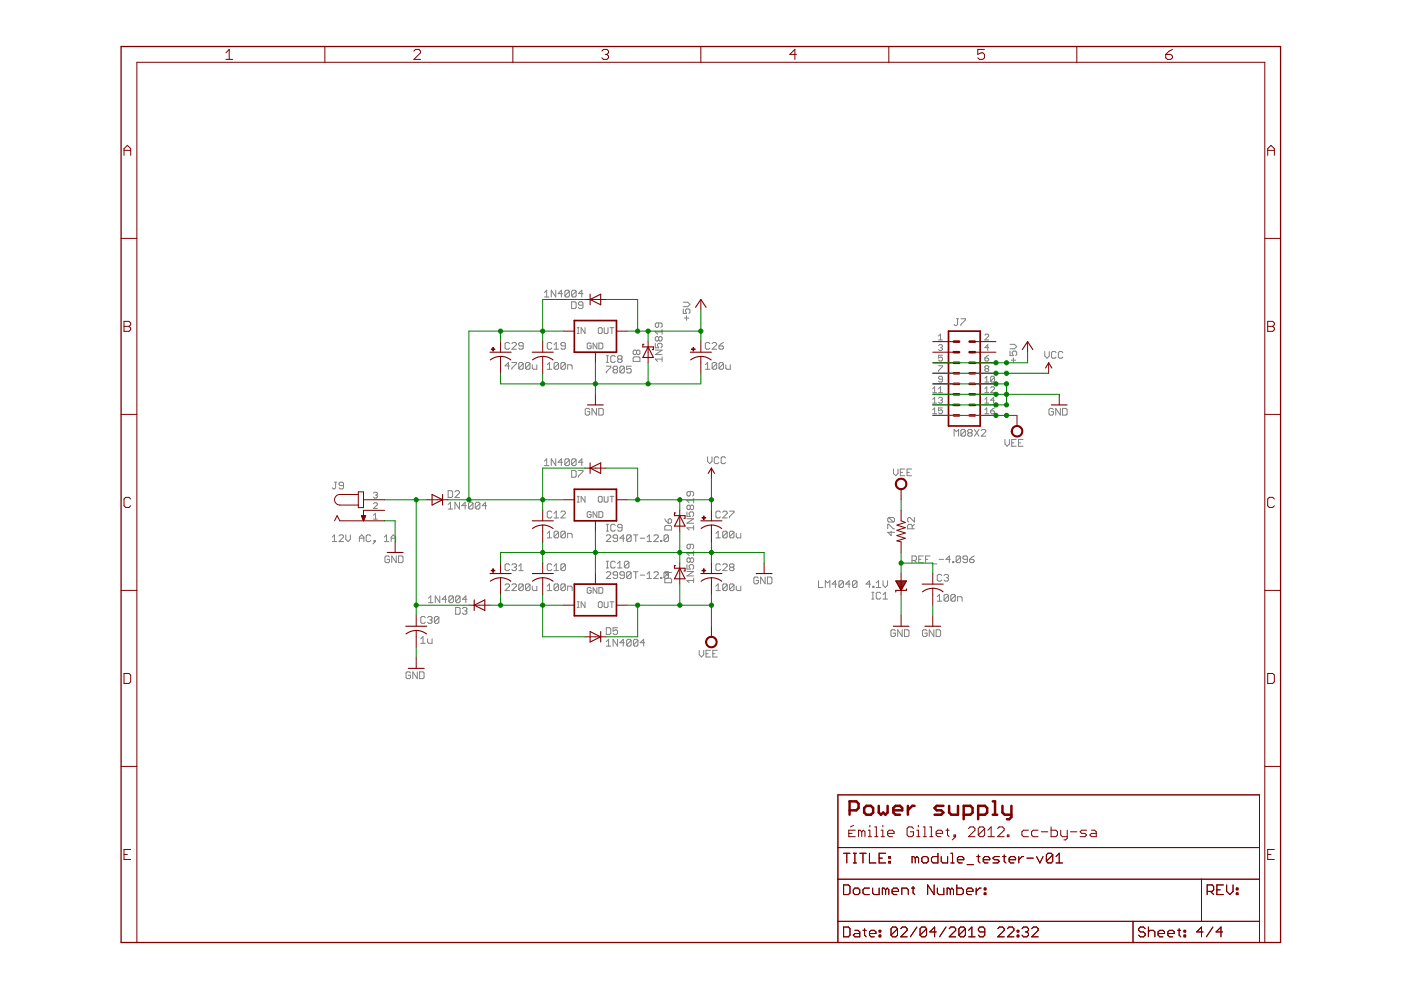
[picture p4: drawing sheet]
<svg xmlns="http://www.w3.org/2000/svg" width="297mm" height="210mm" viewBox="0 0 297 210" stroke-linecap="round" stroke-linejoin="round" font-family="sans-serif">
<g fill="#808080" stroke="#808080" stroke-width=".21">
<path d="M70.4 113.9l.5-.5z"/>
<path d="M70.9 113.4v1.4z"/>
<path d="M70.4 114.8h1z"/>
<path d="M71.9 114.8h.9z"/>
<path d="M71.9 114.8l.9-.9z"/>
<path d="M72.8 113.6v.3z"/>
<path d="M72.6 113.4l.2 .2z"/>
<path d="M72.1 113.4h.5z"/>
<path d="M72.1 113.4l-.2 .2z"/>
<path d="M73.3 113.4v1z"/>
<path d="M73.3 114.4l.5 .4z"/>
<path d="M73.8 114.8l.5-.4z"/>
<path d="M74.3 113.4v1z"/>
<path d="M76.2 113.9v.9z"/>
<path d="M76.2 113.9l.5-.5z"/>
<path d="M76.7 113.4l.5 .5z"/>
<path d="M77.2 113.9v.9z"/>
<path d="M76.2 114.1h1z"/>
<path d="M78.4 113.4l.2 .2z"/>
<path d="M77.9 113.4h.5z"/>
<path d="M77.9 113.4l-.3 .2z"/>
<path d="M77.6 113.6v1z"/>
<path d="M77.6 114.6l.3 .2z"/>
<path d="M77.9 114.8h.5z"/>
<path d="M78.4 114.8l.2-.2z"/>
<path d="M79.1 115.3l.5-.5z"/>
<path d="M79.6 114.6v.2z"/>
<path d="M79.3 114.6h.3z"/>
<path d="M79.3 114.6v.2z"/>
<path d="M79.3 114.8h.3z"/>
<path d="M81.5 113.9l.5-.5z"/>
<path d="M82 113.4v1.4z"/>
<path d="M81.5 114.8h.9z"/>
<path d="M82.9 113.9v.9z"/>
<path d="M83.4 113.4l-.5 .5z"/>
<path d="M83.4 113.4l.5 .5z"/>
<path d="M83.9 113.9v.9z"/>
<path d="M82.9 114.1h1z"/>
<path d="M128.5 77.6h1z"/>
<path d="M129.5 77.6v.3z"/>
<path d="M129.5 77.9l-1 .9z"/>
<path d="M128.5 78.8v.3z"/>
<path d="M130.2 77.6l-.2 .3z"/>
<path d="M130.2 77.6h.5z"/>
<path d="M130.7 77.6l.2 .3z"/>
<path d="M130.9 77.9v.2z"/>
<path d="M130.7 78.4l.2-.3z"/>
<path d="M130.7 78.4l.2 .2z"/>
<path d="M130.9 78.6v.2z"/>
<path d="M130.7 79.1l.2-.3z"/>
<path d="M130.2 79.1h.5z"/>
<path d="M130 78.8l.2 .3z"/>
<path d="M130 78.6v.2z"/>
<path d="M130 78.6l.2-.2z"/>
<path d="M130 78.1l.2 .3z"/>
<path d="M130 77.9v.2z"/>
<path d="M130.2 78.4h.5z"/>
<path d="M131.4 77.9v.9z"/>
<path d="M131.7 77.6l-.3 .3z"/>
<path d="M131.7 77.6h.4z"/>
<path d="M132.1 77.6l.3 .3z"/>
<path d="M132.4 77.9v.9z"/>
<path d="M132.4 78.8l-.3 .3z"/>
<path d="M131.7 79.1h.4z"/>
<path d="M131.4 78.8l.3 .3z"/>
<path d="M131.4 78.8l1-.9z"/>
<path d="M132.9 77.6h.9z"/>
<path d="M132.9 77.6v.8z"/>
<path d="M132.9 78.4l.4-.3z"/>
<path d="M133.3 78.1h.3z"/>
<path d="M133.6 78.1l.2 .3z"/>
<path d="M133.8 78.4v.4z"/>
<path d="M133.6 79.1l.2-.3z"/>
<path d="M133.1 79.1h.5z"/>
<path d="M132.9 78.8l.2 .3z"/>
<path d="M107.8 76.9v1.4z"/>
<path d="M107.8 76.9l-.7 .7z"/>
<path d="M107.1 77.6h.9z"/>
<path d="M108.5 76.9h1z"/>
<path d="M109.5 76.9v.2z"/>
<path d="M108.5 78.1l1-1z"/>
<path d="M108.5 78.1v.2z"/>
<path d="M110 77.1v1z"/>
<path d="M110.2 76.9l-.2 .2z"/>
<path d="M110.2 76.9h.5z"/>
<path d="M110.7 76.9l.2 .2z"/>
<path d="M110.9 77.1v1z"/>
<path d="M110.7 78.3l.2-.2z"/>
<path d="M110.2 78.3h.5z"/>
<path d="M110 78.1l.2 .2z"/>
<path d="M110 78.1l.9-1z"/>
<path d="M111.4 77.1v1z"/>
<path d="M111.7 76.9l-.3 .2z"/>
<path d="M111.7 76.9h.4z"/>
<path d="M112.1 76.9l.3 .2z"/>
<path d="M112.4 77.1v1z"/>
<path d="M112.1 78.3l.3-.2z"/>
<path d="M111.7 78.3h.4z"/>
<path d="M111.4 78.1l.3 .2z"/>
<path d="M111.4 78.1l1-1z"/>
<path d="M112.9 77.3v.8z"/>
<path d="M112.9 78.1l.2 .2z"/>
<path d="M113.1 78.3h.7z"/>
<path d="M113.8 77.3v1z"/>
<path d="M116.5 76.9l-.5 .4z"/>
<path d="M116.5 76.9v1.4z"/>
<path d="M116 78.3h1z"/>
<path d="M117.5 77.1v1z"/>
<path d="M117.7 76.9l-.2 .2z"/>
<path d="M117.7 76.9h.5z"/>
<path d="M118.2 76.9l.2 .2z"/>
<path d="M118.4 77.1v1z"/>
<path d="M118.4 78.1l-.2 .2z"/>
<path d="M117.7 78.3h.5z"/>
<path d="M117.5 78.1l.2 .2z"/>
<path d="M117.5 78.1l.9-1z"/>
<path d="M118.9 77.1v1z"/>
<path d="M119.1 76.9l-.2 .2z"/>
<path d="M119.1 76.9h.5z"/>
<path d="M119.6 76.9l.3 .2z"/>
<path d="M119.9 77.1v1z"/>
<path d="M119.9 78.1l-.3 .2z"/>
<path d="M119.1 78.3h.5z"/>
<path d="M118.9 78.1l.2 .2z"/>
<path d="M118.9 78.1l1-1z"/>
<path d="M120.4 77.3v1z"/>
<path d="M120.4 77.3h.7z"/>
<path d="M121.1 77.3l.2 .3z"/>
<path d="M121.3 77.6v.7z"/>
<path d="M149.5 77.3l.5-.4z"/>
<path d="M150 76.9v1.4z"/>
<path d="M149.5 78.3h1z"/>
<path d="M151 77.1v1z"/>
<path d="M151 77.1l.2-.2z"/>
<path d="M151.2 76.9h.5z"/>
<path d="M151.7 76.9l.3 .2z"/>
<path d="M152 77.1v1z"/>
<path d="M151.7 78.3l.3-.2z"/>
<path d="M151.2 78.3h.5z"/>
<path d="M151 78.1l.2 .2z"/>
<path d="M151 78.1l1-1z"/>
<path d="M152.4 77.1v1z"/>
<path d="M152.7 76.9l-.3 .2z"/>
<path d="M152.7 76.9h.4z"/>
<path d="M153.1 76.9l.3 .2z"/>
<path d="M153.4 77.1v1z"/>
<path d="M153.1 78.3l.3-.2z"/>
<path d="M152.7 78.3h.4z"/>
<path d="M152.4 78.1l.3 .2z"/>
<path d="M152.4 78.1l1-1z"/>
<path d="M153.9 77.3v.8z"/>
<path d="M153.9 78.1l.2 .2z"/>
<path d="M154.1 78.3h.7z"/>
<path d="M154.8 77.3v1z"/>
<path d="M145.6 67v.9z"/>
<path d="M145.1 67.4h.9z"/>
<path d="M144.9 65.5v1z"/>
<path d="M144.9 66.5h.7z"/>
<path d="M145.3 66l.3 .5z"/>
<path d="M145.3 65.7v.3z"/>
<path d="M145.3 65.7l.3-.2z"/>
<path d="M145.6 65.5h.4z"/>
<path d="M146 65.5l.3 .2z"/>
<path d="M146.3 65.7v.5z"/>
<path d="M146.3 66.2l-.3 .3z"/>
<path d="M144.9 65h.9z"/>
<path d="M146.3 64.5l-.5 .5z"/>
<path d="M145.8 64.1l.5 .4z"/>
<path d="M144.9 64.1h.9z"/>
<path d="M124.8 86.6l.2 .2z"/>
<path d="M124.3 86.6h.5z"/>
<path d="M124.3 86.6l-.2 .2z"/>
<path d="M124.1 86.8v1z"/>
<path d="M124.1 87.8l.2 .2z"/>
<path d="M124.3 88h.5z"/>
<path d="M124.8 88l.2-.2z"/>
<path d="M125 87.3v.5z"/>
<path d="M124.5 87.3h.5z"/>
<path d="M125.5 86.6v1.4z"/>
<path d="M125.5 86.6l1 1.4z"/>
<path d="M126.5 86.6v1.4z"/>
<path d="M127 86.6v1.4z"/>
<path d="M127 88h.7z"/>
<path d="M127.7 88l.2-.2z"/>
<path d="M127.9 86.8v1z"/>
<path d="M127.7 86.6l.2 .2z"/>
<path d="M127 86.6h.7z"/>
<path d="M128.5 114.8h1z"/>
<path d="M128.5 114.8l1-.9z"/>
<path d="M129.5 113.6v.3z"/>
<path d="M129.3 113.4l.2 .2z"/>
<path d="M128.8 113.4h.5z"/>
<path d="M128.8 113.4l-.3 .2z"/>
<path d="M130 114.6l.2 .2z"/>
<path d="M130.2 114.8h.5z"/>
<path d="M130.7 114.8l.2-.2z"/>
<path d="M130.9 113.6v1z"/>
<path d="M130.7 113.4l.2 .2z"/>
<path d="M130.2 113.4h.5z"/>
<path d="M130.2 113.4l-.2 .2z"/>
<path d="M130 113.6v.3z"/>
<path d="M130 113.9l.2 .2z"/>
<path d="M130.2 114.1h.7z"/>
<path d="M132.1 113.4v1.4z"/>
<path d="M131.4 114.1l.7-.7z"/>
<path d="M131.4 114.1h1z"/>
<path d="M132.9 113.6v1z"/>
<path d="M132.9 113.6l.2-.2z"/>
<path d="M133.1 113.4h.5z"/>
<path d="M133.6 113.4l.2 .2z"/>
<path d="M133.8 113.6v1z"/>
<path d="M133.8 114.6l-.2 .2z"/>
<path d="M133.1 114.8h.5z"/>
<path d="M132.9 114.6l.2 .2z"/>
<path d="M132.9 114.6l.9-1z"/>
<path d="M134.8 113.4v1.4z"/>
<path d="M134.3 113.4h1z"/>
<path d="M135.7 114.1h1z"/>
<path d="M137.2 113.9l.5-.5z"/>
<path d="M137.7 113.4v1.4z"/>
<path d="M137.2 114.8h.9z"/>
<path d="M138.6 114.8h1z"/>
<path d="M138.6 114.8l1-.9z"/>
<path d="M139.6 113.6v.3z"/>
<path d="M139.3 113.4l.3 .2z"/>
<path d="M138.9 113.4h.4z"/>
<path d="M138.6 113.6l.3-.2z"/>
<path d="M140.1 114.6v.2z"/>
<path d="M140.1 114.6h.2z"/>
<path d="M140.3 114.6v.2z"/>
<path d="M140.1 114.8h.2z"/>
<path d="M140.8 113.6v1z"/>
<path d="M140.8 113.6l.2-.2z"/>
<path d="M141 113.4h.5z"/>
<path d="M141.5 113.4l.2 .2z"/>
<path d="M141.7 113.6v1z"/>
<path d="M141.7 114.6l-.2 .2z"/>
<path d="M141 114.8h.5z"/>
<path d="M140.8 114.6l.2 .2z"/>
<path d="M140.8 114.6l.9-1z"/>
<path d="M116 113.1l.5-.5z"/>
<path d="M116.5 112.6v1.4z"/>
<path d="M116 114h1z"/>
<path d="M117.5 112.9v.9z"/>
<path d="M117.5 112.9l.2-.3z"/>
<path d="M117.7 112.6h.5z"/>
<path d="M118.2 112.6l.2 .3z"/>
<path d="M118.4 112.9v.9z"/>
<path d="M118.2 114l.2-.2z"/>
<path d="M117.7 114h.5z"/>
<path d="M117.5 113.8l.2 .2z"/>
<path d="M117.5 113.8l.9-.9z"/>
<path d="M118.9 112.9v.9z"/>
<path d="M118.9 112.9l.2-.3z"/>
<path d="M119.1 112.6h.5z"/>
<path d="M119.6 112.6l.3 .3z"/>
<path d="M119.9 112.9v.9z"/>
<path d="M119.9 113.8l-.3 .2z"/>
<path d="M119.1 114h.5z"/>
<path d="M118.9 113.8l.2 .2z"/>
<path d="M118.9 113.8l1-.9z"/>
<path d="M120.4 113.1v.9z"/>
<path d="M120.4 113.1h.7z"/>
<path d="M121.1 113.1l.2 .2z"/>
<path d="M121.3 113.3v.7z"/>
<path d="M151.8 113.1l.5-.5z"/>
<path d="M152.3 112.6v1.4z"/>
<path d="M151.8 114h.9z"/>
<path d="M153.2 112.9v.9z"/>
<path d="M153.2 112.9l.3-.3z"/>
<path d="M153.5 112.6h.4z"/>
<path d="M153.9 112.6l.3 .3z"/>
<path d="M154.2 112.9v.9z"/>
<path d="M153.9 114l.3-.2z"/>
<path d="M153.5 114h.4z"/>
<path d="M153.2 113.8l.3 .2z"/>
<path d="M153.2 113.8l1-.9z"/>
<path d="M154.7 112.9v.9z"/>
<path d="M154.9 112.6l-.2 .3z"/>
<path d="M154.9 112.6h.5z"/>
<path d="M155.4 112.6l.2 .3z"/>
<path d="M155.6 112.9v.9z"/>
<path d="M155.6 113.8l-.2 .2z"/>
<path d="M154.9 114h.5z"/>
<path d="M154.7 113.8l.2 .2z"/>
<path d="M154.7 113.8l.9-.9z"/>
<path d="M156.1 113.1v.7z"/>
<path d="M156.1 113.8l.2 .2z"/>
<path d="M156.3 114h.8z"/>
<path d="M157.1 113.1v.9z"/>
<path d="M150 96.9v.9z"/>
<path d="M150 97.8l.5 .5z"/>
<path d="M150.5 98.3l.5-.5z"/>
<path d="M151 96.9v.9z"/>
<path d="M152.1 96.9l.3 .2z"/>
<path d="M151.7 96.9h.4z"/>
<path d="M151.7 96.9l-.3 .2z"/>
<path d="M151.4 97.1v1z"/>
<path d="M151.4 98.1l.3 .2z"/>
<path d="M151.7 98.3h.4z"/>
<path d="M152.1 98.3l.3-.2z"/>
<path d="M153.6 96.9l.2 .2z"/>
<path d="M153.1 96.9h.5z"/>
<path d="M153.1 96.9l-.2 .2z"/>
<path d="M152.9 97.1v1z"/>
<path d="M152.9 98.1l.2 .2z"/>
<path d="M153.1 98.3h.5z"/>
<path d="M153.6 98.3l.2-.2z"/>
<path d="M128.5 122.7h1z"/>
<path d="M128.5 122.7l1-1z"/>
<path d="M129.5 121.5v.2z"/>
<path d="M129.3 121.2l.2 .3z"/>
<path d="M128.8 121.2h.5z"/>
<path d="M128.8 121.2l-.3 .3z"/>
<path d="M130 122.4l.2 .3z"/>
<path d="M130.2 122.7h.5z"/>
<path d="M130.7 122.7l.2-.3z"/>
<path d="M130.9 121.5v.9z"/>
<path d="M130.7 121.2l.2 .3z"/>
<path d="M130.2 121.2h.5z"/>
<path d="M130.2 121.2l-.2 .3z"/>
<path d="M130 121.5v.2z"/>
<path d="M130 121.7l.2 .2z"/>
<path d="M130.2 121.9h.7z"/>
<path d="M131.4 122.4l.3 .3z"/>
<path d="M131.7 122.7h.4z"/>
<path d="M132.1 122.7l.3-.3z"/>
<path d="M132.4 121.5v.9z"/>
<path d="M132.1 121.2l.3 .3z"/>
<path d="M131.7 121.2h.4z"/>
<path d="M131.7 121.2l-.3 .3z"/>
<path d="M131.4 121.5v.2z"/>
<path d="M131.4 121.7l.3 .2z"/>
<path d="M131.7 121.9h.7z"/>
<path d="M132.9 121.5v.9z"/>
<path d="M132.9 121.5l.2-.3z"/>
<path d="M133.1 121.2h.5z"/>
<path d="M133.6 121.2l.2 .3z"/>
<path d="M133.8 121.5v.9z"/>
<path d="M133.8 122.4l-.2 .3z"/>
<path d="M133.1 122.7h.5z"/>
<path d="M132.9 122.4l.2 .3z"/>
<path d="M133.8 121.5l-.9 .9z"/>
<path d="M134.8 121.2v1.5z"/>
<path d="M134.3 121.2h1z"/>
<path d="M135.7 121.9h1z"/>
<path d="M137.2 121.7l.5-.5z"/>
<path d="M137.7 121.2v1.5z"/>
<path d="M137.2 122.7h.9z"/>
<path d="M138.6 122.7h1z"/>
<path d="M138.6 122.7l1-1z"/>
<path d="M139.6 121.5v.2z"/>
<path d="M139.3 121.2l.3 .3z"/>
<path d="M138.9 121.2h.4z"/>
<path d="M138.6 121.5l.3-.3z"/>
<path d="M140.1 122.4v.3z"/>
<path d="M140.1 122.4h.2z"/>
<path d="M140.3 122.4v.3z"/>
<path d="M140.1 122.7h.2z"/>
<path d="M140.8 121.5v.9z"/>
<path d="M140.8 121.5l.2-.3z"/>
<path d="M141 121.2h.5z"/>
<path d="M141.5 121.2l.2 .3z"/>
<path d="M141.7 121.5v.9z"/>
<path d="M141.7 122.4l-.2 .3z"/>
<path d="M141 122.7h.5z"/>
<path d="M140.8 122.4l.2 .3z"/>
<path d="M141.7 121.5l-.9 .9z"/>
<path d="M107.1 125.2h.9z"/>
<path d="M107.1 125.2l.9-.9z"/>
<path d="M108 124v.3z"/>
<path d="M107.8 123.8l.2 .2z"/>
<path d="M107.3 123.8h.5z"/>
<path d="M107.1 124l.2-.2z"/>
<path d="M108.5 125.2h1z"/>
<path d="M108.5 125.2l1-.9z"/>
<path d="M109.5 124v.3z"/>
<path d="M109.2 123.8l.3 .2z"/>
<path d="M108.8 123.8h.4z"/>
<path d="M108.5 124l.3-.2z"/>
<path d="M110 124v1z"/>
<path d="M110 124l.2-.2z"/>
<path d="M110.2 123.8h.5z"/>
<path d="M110.7 123.8l.2 .2z"/>
<path d="M110.9 124v1z"/>
<path d="M110.7 125.2l.2-.2z"/>
<path d="M110.2 125.2h.5z"/>
<path d="M110 125l.2 .2z"/>
<path d="M110 125l.9-1z"/>
<path d="M111.4 124v1z"/>
<path d="M111.4 124l.3-.2z"/>
<path d="M111.7 123.8h.4z"/>
<path d="M112.1 123.8l.3 .2z"/>
<path d="M112.4 124v1z"/>
<path d="M112.1 125.2l.3-.2z"/>
<path d="M111.7 125.2h.4z"/>
<path d="M111.4 125l.3 .2z"/>
<path d="M111.4 125l1-1z"/>
<path d="M112.9 124.3v.7z"/>
<path d="M112.9 125l.2 .2z"/>
<path d="M113.1 125.2h.7z"/>
<path d="M113.8 124.3v.9z"/>
<path d="M116.5 123.8l-.5 .5z"/>
<path d="M116.5 123.8v1.4z"/>
<path d="M116 125.2h1z"/>
<path d="M117.5 124v1z"/>
<path d="M117.5 124l.2-.2z"/>
<path d="M117.7 123.8h.5z"/>
<path d="M118.2 123.8l.2 .2z"/>
<path d="M118.4 124v1z"/>
<path d="M118.4 125l-.2 .2z"/>
<path d="M117.7 125.2h.5z"/>
<path d="M117.5 125l.2 .2z"/>
<path d="M117.5 125l.9-1z"/>
<path d="M118.9 124v1z"/>
<path d="M118.9 124l.2-.2z"/>
<path d="M119.1 123.8h.5z"/>
<path d="M119.6 123.8l.3 .2z"/>
<path d="M119.9 124v1z"/>
<path d="M119.9 125l-.3 .2z"/>
<path d="M119.1 125.2h.5z"/>
<path d="M118.9 125l.2 .2z"/>
<path d="M118.9 125l1-1z"/>
<path d="M120.4 124.3v.9z"/>
<path d="M120.4 124.3h.7z"/>
<path d="M121.1 124.3l.2 .2z"/>
<path d="M121.3 124.5v.7z"/>
<path d="M151.8 124.3l.5-.5z"/>
<path d="M152.3 123.8v1.4z"/>
<path d="M151.8 125.2h.9z"/>
<path d="M153.2 124v1z"/>
<path d="M153.2 124l.3-.2z"/>
<path d="M153.5 123.8h.4z"/>
<path d="M153.9 123.8l.3 .2z"/>
<path d="M154.2 124v1z"/>
<path d="M154.2 125l-.3 .2z"/>
<path d="M153.5 125.2h.4z"/>
<path d="M153.2 125l.3 .2z"/>
<path d="M153.2 125l1-1z"/>
<path d="M154.7 124v1z"/>
<path d="M154.7 124l.2-.2z"/>
<path d="M154.9 123.8h.5z"/>
<path d="M155.4 123.8l.2 .2z"/>
<path d="M155.6 124v1z"/>
<path d="M155.6 125l-.2 .2z"/>
<path d="M154.9 125.2h.5z"/>
<path d="M154.7 125l.2 .2z"/>
<path d="M154.7 125l.9-1z"/>
<path d="M156.1 124.3v.7z"/>
<path d="M156.1 125l.2 .2z"/>
<path d="M156.3 125.2h.8z"/>
<path d="M157.1 124.3v.9z"/>
<path d="M148.3 137.9v.9z"/>
<path d="M148.3 138.8l.4 .5z"/>
<path d="M148.7 139.3l.5-.5z"/>
<path d="M149.2 137.9v.9z"/>
<path d="M149.7 137.9h.9z"/>
<path d="M149.7 137.9v1.4z"/>
<path d="M149.7 139.3h.9z"/>
<path d="M149.7 138.6h.5z"/>
<path d="M151.1 137.9h1z"/>
<path d="M151.1 137.9v1.4z"/>
<path d="M151.1 139.3h1z"/>
<path d="M151.1 138.6h.5z"/>
<path d="M95 107l.5-.5z"/>
<path d="M95.5 106.5v1.4z"/>
<path d="M95 107.9h1z"/>
<path d="M96.5 106.5v1.4z"/>
<path d="M96.5 106.5l.9 1.4z"/>
<path d="M97.4 106.5v1.4z"/>
<path d="M98.6 106.5v1.4z"/>
<path d="M98.6 106.5l-.7 .7z"/>
<path d="M97.9 107.2h.9z"/>
<path d="M99.3 106.7v1z"/>
<path d="M99.3 106.7l.3-.2z"/>
<path d="M99.6 106.5h.5z"/>
<path d="M100.1 106.5l.2 .2z"/>
<path d="M100.3 106.7v1z"/>
<path d="M100.3 107.7l-.2 .2z"/>
<path d="M99.6 107.9h.5z"/>
<path d="M99.3 107.7l.3 .2z"/>
<path d="M99.3 107.7l1-1z"/>
<path d="M100.8 106.7v1z"/>
<path d="M100.8 106.7l.2-.2z"/>
<path d="M101 106.5h.5z"/>
<path d="M101.5 106.5l.2 .2z"/>
<path d="M101.7 106.7v1z"/>
<path d="M101.5 107.9l.2-.2z"/>
<path d="M101 107.9h.5z"/>
<path d="M100.8 107.7l.2 .2z"/>
<path d="M100.8 107.7l.9-1z"/>
<path d="M102.9 106.5v1.4z"/>
<path d="M102.9 106.5l-.7 .7z"/>
<path d="M102.2 107.2h1z"/>
<path d="M90.8 126.8l.5-.5z"/>
<path d="M91.3 126.3v1.5z"/>
<path d="M90.8 127.8h1z"/>
<path d="M92.3 126.3v1.5z"/>
<path d="M92.3 126.3l.9 1.5z"/>
<path d="M93.2 126.3v1.5z"/>
<path d="M94.4 126.3v1.5z"/>
<path d="M94.4 126.3l-.7 .8z"/>
<path d="M93.7 127.1h1z"/>
<path d="M95.2 126.6v.9z"/>
<path d="M95.2 126.6l.2-.3z"/>
<path d="M95.4 126.3h.5z"/>
<path d="M95.9 126.3l.2 .3z"/>
<path d="M96.1 126.6v.9z"/>
<path d="M96.1 127.5l-.2 .3z"/>
<path d="M95.4 127.8h.5z"/>
<path d="M95.2 127.5l.2 .3z"/>
<path d="M95.2 127.5l.9-.9z"/>
<path d="M96.6 126.6v.9z"/>
<path d="M96.6 126.6l.3-.3z"/>
<path d="M96.9 126.3h.4z"/>
<path d="M97.3 126.3l.3 .3z"/>
<path d="M97.6 126.6v.9z"/>
<path d="M97.6 127.5l-.3 .3z"/>
<path d="M96.9 127.8h.4z"/>
<path d="M96.6 127.5l.3 .3z"/>
<path d="M96.6 127.5l1-.9z"/>
<path d="M98.8 126.3v1.5z"/>
<path d="M98.8 126.3l-.8 .8z"/>
<path d="M98 127.1h1z"/>
<path d="M82.3 117.9l.3 .2z"/>
<path d="M81.9 117.9h.4z"/>
<path d="M81.9 117.9l-.3 .2z"/>
<path d="M81.6 118.1v1z"/>
<path d="M81.6 119.1l.3 .2z"/>
<path d="M81.9 119.3h.4z"/>
<path d="M82.3 119.3l.3-.2z"/>
<path d="M82.6 118.6v.5z"/>
<path d="M82.1 118.6h.5z"/>
<path d="M83.1 117.9v1.4z"/>
<path d="M83.1 117.9l.9 1.4z"/>
<path d="M84 117.9v1.4z"/>
<path d="M84.5 117.9v1.4z"/>
<path d="M84.5 119.3h.7z"/>
<path d="M85.2 119.3l.2-.2z"/>
<path d="M85.4 118.1v1z"/>
<path d="M85.2 117.9l.2 .2z"/>
<path d="M84.5 117.9h.7z"/>
<path d="M160.5 122.3l.3 .3z"/>
<path d="M160.1 122.3h.4z"/>
<path d="M160.1 122.3l-.3 .3z"/>
<path d="M159.8 122.6v.9z"/>
<path d="M159.8 123.5l.3 .3z"/>
<path d="M160.1 123.8h.4z"/>
<path d="M160.8 123.5l-.3 .3z"/>
<path d="M160.8 123.1v.4z"/>
<path d="M160.3 123.1h.5z"/>
<path d="M161.3 122.3v1.5z"/>
<path d="M161.3 122.3l.9 1.5z"/>
<path d="M162.2 122.3v1.5z"/>
<path d="M162.7 122.3v1.5z"/>
<path d="M162.7 123.8h.7z"/>
<path d="M163.7 123.5l-.3 .3z"/>
<path d="M163.7 122.6v.9z"/>
<path d="M163.4 122.3l.3 .3z"/>
<path d="M162.7 122.3h.7z"/>
<path d="M89.2 135.4l.5-.4z"/>
<path d="M89.7 135v1.4z"/>
<path d="M89.2 136.4h1z"/>
<path d="M90.7 135.4v.8z"/>
<path d="M90.7 136.2l.2 .2z"/>
<path d="M90.9 136.4h.7z"/>
<path d="M91.6 135.4v1z"/>
<path d="M86.8 142.5l.2 .2z"/>
<path d="M86.3 142.5h.5z"/>
<path d="M86.3 142.5l-.2 .2z"/>
<path d="M86.1 142.7v1z"/>
<path d="M86.1 143.7l.2 .2z"/>
<path d="M86.3 143.9h.5z"/>
<path d="M86.8 143.9l.2-.2z"/>
<path d="M87 143.2v.5z"/>
<path d="M86.6 143.2h.4z"/>
<path d="M87.5 142.5v1.4z"/>
<path d="M87.5 142.5l1 1.4z"/>
<path d="M88.5 142.5v1.4z"/>
<path d="M89 142.5v1.4z"/>
<path d="M89 143.9h.7z"/>
<path d="M89.7 143.9l.2-.2z"/>
<path d="M89.9 142.7v1z"/>
<path d="M89.7 142.5l.2 .2z"/>
<path d="M89 142.5h.7z"/>
<path d="M128.5 136l.5-.4z"/>
<path d="M129 135.6v1.4z"/>
<path d="M128.5 137h1z"/>
<path d="M130 135.6v1.4z"/>
<path d="M130 135.6l.9 1.4z"/>
<path d="M130.9 135.6v1.4z"/>
<path d="M132.1 135.6v1.4z"/>
<path d="M132.1 135.6l-.7 .7z"/>
<path d="M131.4 136.3h1z"/>
<path d="M132.9 135.8v.9z"/>
<path d="M132.9 135.8l.2-.2z"/>
<path d="M133.1 135.6h.5z"/>
<path d="M133.6 135.6l.2 .2z"/>
<path d="M133.8 135.8v.9z"/>
<path d="M133.8 136.7l-.2 .3z"/>
<path d="M133.1 137h.5z"/>
<path d="M132.9 136.7l.2 .3z"/>
<path d="M132.9 136.7l.9-.9z"/>
<path d="M134.3 135.8v.9z"/>
<path d="M134.3 135.8l.2-.2z"/>
<path d="M134.5 135.6h.5z"/>
<path d="M135 135.6l.3 .2z"/>
<path d="M135.3 135.8v.9z"/>
<path d="M135.3 136.7l-.3 .3z"/>
<path d="M134.5 137h.5z"/>
<path d="M134.3 136.7l.2 .3z"/>
<path d="M134.3 136.7l1-.9z"/>
<path d="M136.5 135.6v1.4z"/>
<path d="M136.5 135.6l-.8 .7z"/>
<path d="M135.7 136.3h1z"/>
<path d="M115.9 97.3l-.5 .5z"/>
<path d="M115.9 97.3v1.4z"/>
<path d="M115.4 98.7h1z"/>
<path d="M116.9 97.3v1.4z"/>
<path d="M116.9 97.3l.9 1.4z"/>
<path d="M117.8 97.3v1.4z"/>
<path d="M119 97.3v1.4z"/>
<path d="M119 97.3l-.7 .7z"/>
<path d="M118.3 98h1z"/>
<path d="M119.8 97.5v1z"/>
<path d="M120 97.3l-.2 .2z"/>
<path d="M120 97.3h.5z"/>
<path d="M120.5 97.3l.2 .2z"/>
<path d="M120.7 97.5v1z"/>
<path d="M120.5 98.7l.2-.2z"/>
<path d="M120 98.7h.5z"/>
<path d="M119.8 98.5l.2 .2z"/>
<path d="M119.8 98.5l.9-1z"/>
<path d="M121.2 97.5v1z"/>
<path d="M121.4 97.3l-.2 .2z"/>
<path d="M121.4 97.3h.5z"/>
<path d="M121.9 97.3l.3 .2z"/>
<path d="M122.2 97.5v1z"/>
<path d="M122.2 98.5l-.3 .2z"/>
<path d="M121.4 98.7h.5z"/>
<path d="M121.2 98.5l.2 .2z"/>
<path d="M121.2 98.5l1-1z"/>
<path d="M123.4 97.3v1.4z"/>
<path d="M123.4 97.3l-.8 .7z"/>
<path d="M122.6 98h1z"/>
<path d="M115.9 61.5l-.5 .5z"/>
<path d="M115.9 61.5v1.5z"/>
<path d="M115.4 63h1z"/>
<path d="M116.9 61.5v1.5z"/>
<path d="M116.9 61.5l.9 1.5z"/>
<path d="M117.8 61.5v1.5z"/>
<path d="M119 61.5v1.5z"/>
<path d="M119 61.5l-.7 .8z"/>
<path d="M118.3 62.3h1z"/>
<path d="M119.8 61.8v.9z"/>
<path d="M119.8 61.8l.2-.3z"/>
<path d="M120 61.5h.5z"/>
<path d="M120.5 61.5l.2 .3z"/>
<path d="M120.7 61.8v.9z"/>
<path d="M120.7 62.7l-.2 .3z"/>
<path d="M120 63h.5z"/>
<path d="M119.8 62.7l.2 .3z"/>
<path d="M119.8 62.7l.9-.9z"/>
<path d="M121.2 61.8v.9z"/>
<path d="M121.2 61.8l.2-.3z"/>
<path d="M121.4 61.5h.5z"/>
<path d="M121.9 61.5l.3 .3z"/>
<path d="M122.2 61.8v.9z"/>
<path d="M122.2 62.7l-.3 .3z"/>
<path d="M121.4 63h.5z"/>
<path d="M121.2 62.7l.2 .3z"/>
<path d="M121.2 62.7l1-.9z"/>
<path d="M123.4 61.5v1.5z"/>
<path d="M123.4 61.5l-.8 .8z"/>
<path d="M122.6 62.3h1z"/>
<path d="M138.9 76.1l.5 .5z"/>
<path d="M138.9 76.1h1.5z"/>
<path d="M140.4 75.7v.9z"/>
<path d="M138.9 75.2h1.5z"/>
<path d="M138.9 75.2l1.5-1z"/>
<path d="M138.9 74.2h1.5z"/>
<path d="M138.9 72.8v.9z"/>
<path d="M138.9 73.7h.8z"/>
<path d="M139.4 73.3l.3 .4z"/>
<path d="M139.4 73v.3z"/>
<path d="M139.4 73l.3-.2z"/>
<path d="M139.7 72.8h.4z"/>
<path d="M140.1 72.8l.3 .2z"/>
<path d="M140.4 73v.5z"/>
<path d="M140.1 73.7l.3-.2z"/>
<path d="M138.9 72.1l.3 .2z"/>
<path d="M138.9 71.6v.5z"/>
<path d="M138.9 71.6l.3-.2z"/>
<path d="M139.2 71.4h.2z"/>
<path d="M139.4 71.4l.3 .2z"/>
<path d="M139.9 71.4l-.2 .2z"/>
<path d="M139.9 71.4h.2z"/>
<path d="M140.1 71.4l.3 .2z"/>
<path d="M140.4 71.6v.5z"/>
<path d="M140.4 72.1l-.3 .2z"/>
<path d="M139.9 72.3h.2z"/>
<path d="M139.7 72.1l.2 .2z"/>
<path d="M139.7 72.1l-.3 .2z"/>
<path d="M139.2 72.3h.2z"/>
<path d="M139.7 71.6v.5z"/>
<path d="M138.9 70.4l.5 .5z"/>
<path d="M138.9 70.4h1.5z"/>
<path d="M140.4 69.9v1z"/>
<path d="M140.1 69.4l.3-.2z"/>
<path d="M140.4 68.7v.5z"/>
<path d="M140.1 68.5l.3 .2z"/>
<path d="M139.2 68.5h.9z"/>
<path d="M139.2 68.5l-.3 .2z"/>
<path d="M138.9 68.7v.5z"/>
<path d="M138.9 69.2l.3 .2z"/>
<path d="M139.2 69.4h.2z"/>
<path d="M139.4 69.4l.3-.2z"/>
<path d="M139.7 68.5v.7z"/>
<path d="M145.6 111.9l.5 .5z"/>
<path d="M145.6 111.9h1.5z"/>
<path d="M147.1 111.4v1z"/>
<path d="M145.6 110.9h1.5z"/>
<path d="M145.6 110.9l1.5-.9z"/>
<path d="M145.6 110h1.5z"/>
<path d="M145.6 108.5v1z"/>
<path d="M145.6 109.5h.7z"/>
<path d="M146.1 109l.2 .5z"/>
<path d="M146.1 108.8v.2z"/>
<path d="M146.1 108.8l.2-.3z"/>
<path d="M146.3 108.5h.5z"/>
<path d="M146.8 108.5l.3 .3z"/>
<path d="M147.1 108.8v.5z"/>
<path d="M147.1 109.3l-.3 .2z"/>
<path d="M145.6 107.8l.3 .3z"/>
<path d="M145.6 107.3v.5z"/>
<path d="M145.6 107.3l.3-.2z"/>
<path d="M145.9 107.1h.2z"/>
<path d="M146.1 107.1l.2 .2z"/>
<path d="M146.3 107.3l.3-.2z"/>
<path d="M146.6 107.1h.2z"/>
<path d="M146.8 107.1l.3 .2z"/>
<path d="M147.1 107.3v.5z"/>
<path d="M147.1 107.8l-.3 .3z"/>
<path d="M146.6 108.1h.2z"/>
<path d="M146.3 107.8l.3 .3z"/>
<path d="M146.1 108.1l.2-.3z"/>
<path d="M145.9 108.1h.2z"/>
<path d="M146.3 107.3v.5z"/>
<path d="M145.6 106.1l.5 .5z"/>
<path d="M145.6 106.1h1.5z"/>
<path d="M147.1 105.7v.9z"/>
<path d="M147.1 104.9l-.3 .3z"/>
<path d="M147.1 104.5v.4z"/>
<path d="M146.8 104.2l.3 .3z"/>
<path d="M145.9 104.2h.9z"/>
<path d="M145.6 104.5l.3-.3z"/>
<path d="M145.6 104.5v.4z"/>
<path d="M145.6 104.9l.3 .3z"/>
<path d="M145.9 105.2h.2z"/>
<path d="M146.1 105.2l.2-.3z"/>
<path d="M146.3 104.2v.7z"/>
<path d="M145.6 123.1l.5 .4z"/>
<path d="M145.6 123.1h1.5z"/>
<path d="M147.1 122.6v.9z"/>
<path d="M145.6 122.1h1.5z"/>
<path d="M145.6 122.1l1.5-.9z"/>
<path d="M145.6 121.2h1.5z"/>
<path d="M145.6 119.7v1z"/>
<path d="M145.6 120.7h.7z"/>
<path d="M146.1 120.2l.2 .5z"/>
<path d="M146.1 120v.2z"/>
<path d="M146.1 120l.2-.3z"/>
<path d="M146.3 119.7h.5z"/>
<path d="M146.8 119.7l.3 .3z"/>
<path d="M147.1 120v.4z"/>
<path d="M147.1 120.4l-.3 .3z"/>
<path d="M145.6 119l.3 .2z"/>
<path d="M145.6 118.5v.5z"/>
<path d="M145.6 118.5l.3-.2z"/>
<path d="M145.9 118.3h.2z"/>
<path d="M146.1 118.3l.2 .2z"/>
<path d="M146.3 118.5l.3-.2z"/>
<path d="M146.6 118.3h.2z"/>
<path d="M146.8 118.3l.3 .2z"/>
<path d="M147.1 118.5v.5z"/>
<path d="M147.1 119l-.3 .2z"/>
<path d="M146.6 119.2h.2z"/>
<path d="M146.3 119l.3 .2z"/>
<path d="M146.3 119l-.2 .2z"/>
<path d="M145.9 119.2h.2z"/>
<path d="M146.3 118.5v.5z"/>
<path d="M145.6 117.3l.5 .5z"/>
<path d="M145.6 117.3h1.5z"/>
<path d="M147.1 116.8v1z"/>
<path d="M146.8 116.4l.3-.3z"/>
<path d="M147.1 115.6v.5z"/>
<path d="M146.8 115.4l.3 .2z"/>
<path d="M145.9 115.4h.9z"/>
<path d="M145.6 115.6l.3-.2z"/>
<path d="M145.6 115.6v.5z"/>
<path d="M145.6 116.1l.3 .3z"/>
<path d="M145.9 116.4h.2z"/>
<path d="M146.1 116.4l.2-.3z"/>
<path d="M146.3 115.4v.7z"/>
<path d="M173.5 123.1v1.5z"/>
<path d="M173.5 124.6h1z"/>
<path d="M175 123.1v1.5z"/>
<path d="M175 123.1l.5 .5z"/>
<path d="M175.5 123.6l.4-.5z"/>
<path d="M175.9 123.1v1.5z"/>
<path d="M177.1 123.1v1.5z"/>
<path d="M177.1 123.1l-.7 .7z"/>
<path d="M176.4 123.8h1z"/>
<path d="M177.9 123.4v.9z"/>
<path d="M177.9 123.4l.2-.3z"/>
<path d="M178.1 123.1h.5z"/>
<path d="M178.6 123.1l.2 .3z"/>
<path d="M178.8 123.4v.9z"/>
<path d="M178.8 124.3l-.2 .3z"/>
<path d="M178.1 124.6h.5z"/>
<path d="M177.9 124.3l.2 .3z"/>
<path d="M177.9 124.3l.9-.9z"/>
<path d="M180 123.1v1.5z"/>
<path d="M179.3 123.8l.7-.7z"/>
<path d="M179.3 123.8h1z"/>
<path d="M180.7 123.4v.9z"/>
<path d="M180.7 123.4l.3-.3z"/>
<path d="M181 123.1h.5z"/>
<path d="M181.5 123.1l.2 .3z"/>
<path d="M181.7 123.4v.9z"/>
<path d="M181.7 124.3l-.2 .3z"/>
<path d="M181 124.6h.5z"/>
<path d="M180.7 124.3l.3 .3z"/>
<path d="M180.7 124.3l1-.9z"/>
<path d="M184.3 123.1v1.5z"/>
<path d="M184.3 123.1l-.7 .7z"/>
<path d="M183.6 123.8h1z"/>
<path d="M185.1 124.3v.3z"/>
<path d="M185.1 124.3h.2z"/>
<path d="M185.3 124.3v.3z"/>
<path d="M185.1 124.6h.2z"/>
<path d="M185.8 123.6l.5-.5z"/>
<path d="M186.3 123.1v1.5z"/>
<path d="M185.8 124.6h.9z"/>
<path d="M187.2 123.1v1z"/>
<path d="M187.2 124.1l.5 .5z"/>
<path d="M188.2 124.1l-.5 .5z"/>
<path d="M188.2 123.1v1z"/>
<path d="M189.6 133.5l.2 .3z"/>
<path d="M189.1 133.5h.5z"/>
<path d="M189.1 133.5l-.2 .3z"/>
<path d="M188.9 133.8v.9z"/>
<path d="M188.9 134.7l.2 .3z"/>
<path d="M189.1 135h.5z"/>
<path d="M189.6 135l.2-.3z"/>
<path d="M189.8 134.2v.5z"/>
<path d="M189.4 134.2h.4z"/>
<path d="M190.3 133.5v1.5z"/>
<path d="M190.3 133.5l1 1.5z"/>
<path d="M191.3 133.5v1.5z"/>
<path d="M191.8 133.5v1.5z"/>
<path d="M191.8 135h.7z"/>
<path d="M192.7 134.7l-.2 .3z"/>
<path d="M192.7 133.8v.9z"/>
<path d="M192.5 133.5l.2 .3z"/>
<path d="M191.8 133.5h.7z"/>
<path d="M188.2 112.9h1.5z"/>
<path d="M188.2 112.9l.7 .7z"/>
<path d="M188.9 112.6v1z"/>
<path d="M188.2 111.2v.9z"/>
<path d="M188.2 111.2h.2z"/>
<path d="M188.4 111.2l1 .9z"/>
<path d="M189.4 112.1h.3z"/>
<path d="M188.4 110.7h1z"/>
<path d="M188.2 110.4l.2 .3z"/>
<path d="M188.2 110v.4z"/>
<path d="M188.4 109.7l-.2 .3z"/>
<path d="M188.4 109.7h1z"/>
<path d="M189.4 109.7l.3 .3z"/>
<path d="M189.7 110v.4z"/>
<path d="M189.4 110.7l.3-.3z"/>
<path d="M188.4 109.7l1 1z"/>
<path d="M189.4 99.4v1z"/>
<path d="M189.4 100.4l.5 .5z"/>
<path d="M189.9 100.9l.5-.5z"/>
<path d="M190.4 99.4v1z"/>
<path d="M190.9 99.4h.9z"/>
<path d="M190.9 99.4v1.5z"/>
<path d="M190.9 100.9h.9z"/>
<path d="M190.9 100.2h.5z"/>
<path d="M192.3 99.4h1z"/>
<path d="M192.3 99.4v1.5z"/>
<path d="M192.3 100.9h1z"/>
<path d="M192.3 100.2h.5z"/>
<path d="M198.7 126.5l.5-.5z"/>
<path d="M199.2 126v1.5z"/>
<path d="M198.7 127.5h1z"/>
<path d="M200.2 126.3v.9z"/>
<path d="M200.2 126.3l.2-.3z"/>
<path d="M200.4 126h.5z"/>
<path d="M200.9 126l.2 .3z"/>
<path d="M201.1 126.3v.9z"/>
<path d="M201.1 127.2l-.2 .3z"/>
<path d="M200.4 127.5h.5z"/>
<path d="M200.2 127.2l.2 .3z"/>
<path d="M201.1 126.3l-.9 .9z"/>
<path d="M201.6 126.3v.9z"/>
<path d="M201.6 126.3l.2-.3z"/>
<path d="M201.8 126h.5z"/>
<path d="M202.3 126l.2 .3z"/>
<path d="M202.5 126.3v.9z"/>
<path d="M202.3 127.5l.2-.3z"/>
<path d="M201.8 127.5h.5z"/>
<path d="M201.6 127.2l.2 .3z"/>
<path d="M202.5 126.3l-.9 .9z"/>
<path d="M203 126.5v1z"/>
<path d="M203 126.5h.8z"/>
<path d="M203.8 126.5l.2 .2z"/>
<path d="M204 126.7v.8z"/>
<path d="M196.3 133.5l.3 .3z"/>
<path d="M195.8 133.5h.5z"/>
<path d="M195.6 133.8l.2-.3z"/>
<path d="M195.6 133.8v.9z"/>
<path d="M195.6 134.7l.2 .3z"/>
<path d="M195.8 135h.5z"/>
<path d="M196.3 135l.3-.3z"/>
<path d="M196.6 134.2v.5z"/>
<path d="M196.1 134.2h.5z"/>
<path d="M197 133.5v1.5z"/>
<path d="M197 133.5l1 1.5z"/>
<path d="M198 133.5v1.5z"/>
<path d="M198.5 133.5v1.5z"/>
<path d="M198.5 135h.7z"/>
<path d="M199.2 135l.2-.3z"/>
<path d="M199.4 133.8v.9z"/>
<path d="M199.2 133.5l.2 .3z"/>
<path d="M198.5 133.5h.7z"/>
<path d="M202.3 91.1v1.4z"/>
<path d="M202.3 91.1l.5 .4z"/>
<path d="M202.8 91.5l.4-.4z"/>
<path d="M203.2 91.1v1.4z"/>
<path d="M203.7 91.3v.9z"/>
<path d="M203.7 91.3l.3-.2z"/>
<path d="M204 91.1h.4z"/>
<path d="M204.4 91.1l.3 .2z"/>
<path d="M204.7 91.3v.9z"/>
<path d="M204.7 92.2l-.3 .3z"/>
<path d="M204 92.5h.4z"/>
<path d="M203.7 92.2l.3 .3z"/>
<path d="M203.7 92.2l1-.9z"/>
<path d="M205.2 91.3l.2-.2z"/>
<path d="M205.4 91.1h.5z"/>
<path d="M205.9 91.1l.2 .2z"/>
<path d="M206.1 91.3v.2z"/>
<path d="M206.1 91.5l-.2 .3z"/>
<path d="M205.9 91.8l.2 .2z"/>
<path d="M206.1 92v.2z"/>
<path d="M206.1 92.2l-.2 .3z"/>
<path d="M205.4 92.5h.5z"/>
<path d="M205.2 92.2l.2 .3z"/>
<path d="M205.2 92v.2z"/>
<path d="M205.2 92l.2-.2z"/>
<path d="M205.2 91.5l.2 .3z"/>
<path d="M205.2 91.3v.2z"/>
<path d="M205.4 91.8h.5z"/>
<path d="M206.6 91.1l1 1.4z"/>
<path d="M207.6 91.1l-1 1.4z"/>
<path d="M208 92.5h1z"/>
<path d="M208 92.5l1-1z"/>
<path d="M209 91.3v.2z"/>
<path d="M208.8 91.1l.2 .2z"/>
<path d="M208.3 91.1h.5z"/>
<path d="M208 91.3l.3-.2z"/>
<path d="M223.1 86.6l.3 .2z"/>
<path d="M222.7 86.6h.4z"/>
<path d="M222.4 86.8l.3-.2z"/>
<path d="M222.4 86.8v1z"/>
<path d="M222.4 87.8l.3 .2z"/>
<path d="M222.7 88h.4z"/>
<path d="M223.1 88l.3-.2z"/>
<path d="M223.4 87.3v.5z"/>
<path d="M222.9 87.3h.5z"/>
<path d="M223.8 86.6v1.4z"/>
<path d="M223.8 86.6l1 1.4z"/>
<path d="M224.8 86.6v1.4z"/>
<path d="M225.3 86.6v1.4z"/>
<path d="M225.3 88h.7z"/>
<path d="M226 88l.3-.2z"/>
<path d="M226.3 86.8v1z"/>
<path d="M226 86.6l.3 .2z"/>
<path d="M225.3 86.6h.7z"/>
<path d="M213.1 93.2v.9z"/>
<path d="M213.1 94.1l.4 .5z"/>
<path d="M213.5 94.6l.5-.5z"/>
<path d="M214 93.2v.9z"/>
<path d="M214.5 93.2h1z"/>
<path d="M214.5 93.2v1.4z"/>
<path d="M214.5 94.6h1z"/>
<path d="M214.5 93.9h.5z"/>
<path d="M215.9 93.2h1z"/>
<path d="M215.9 93.2v1.4z"/>
<path d="M215.9 94.6h1z"/>
<path d="M215.9 93.9h.5z"/>
<path d="M221.5 74.5v1z"/>
<path d="M221.5 75.5l.5 .4z"/>
<path d="M222 75.9l.5-.4z"/>
<path d="M222.5 74.5v1z"/>
<path d="M223.7 74.5l.2 .3z"/>
<path d="M223.2 74.5h.5z"/>
<path d="M222.9 74.8l.3-.3z"/>
<path d="M222.9 74.8v.9z"/>
<path d="M222.9 75.7l.3 .2z"/>
<path d="M223.2 75.9h.5z"/>
<path d="M223.9 75.7l-.2 .2z"/>
<path d="M225.1 74.5l.2 .3z"/>
<path d="M224.6 74.5h.5z"/>
<path d="M224.4 74.8l.2-.3z"/>
<path d="M224.4 74.8v.9z"/>
<path d="M224.4 75.7l.2 .2z"/>
<path d="M224.6 75.9h.5z"/>
<path d="M225.1 75.9l.2-.2z"/>
<path d="M214.9 75.9v.9z"/>
<path d="M214.4 76.4h.9z"/>
<path d="M214.1 74.4v1z"/>
<path d="M214.1 75.4h.8z"/>
<path d="M214.6 74.9l.3 .5z"/>
<path d="M214.6 74.7v.2z"/>
<path d="M214.6 74.7l.3-.3z"/>
<path d="M214.9 74.4h.4z"/>
<path d="M215.3 74.4l.3 .3z"/>
<path d="M215.6 74.7v.5z"/>
<path d="M215.3 75.4l.3-.2z"/>
<path d="M214.1 74h1z"/>
<path d="M215.1 74l.5-.5z"/>
<path d="M215.1 73l.5 .5z"/>
<path d="M214.1 73h1z"/>
<path d="M79.2 104.6l.2-.2z"/>
<path d="M79.4 104.4h.4z"/>
<path d="M79.8 104.4l.2 .2z"/>
<path d="M80 104.6v.2z"/>
<path d="M80 104.8l-.2 .2z"/>
<path d="M79.6 105h.2z"/>
<path d="M79.8 105l.2 .2z"/>
<path d="M80 105.2v.2z"/>
<path d="M80 105.4l-.2 .2z"/>
<path d="M79.4 105.6h.4z"/>
<path d="M79.2 105.4l.2 .2z"/>
<path d="M79.2 107.8h.8z"/>
<path d="M79.2 107.8l.8-.8z"/>
<path d="M80 106.8v.2z"/>
<path d="M79.8 106.6l.2 .2z"/>
<path d="M79.4 106.6h.4z"/>
<path d="M79.2 106.8l.2-.2z"/>
<path d="M79.2 109.2l.4-.4z"/>
<path d="M79.6 108.8v1.3z"/>
<path d="M79.2 110.1h.8z"/>
<path d="M70.4 103.4l.3 .3z"/>
<path d="M70.7 103.7h.2z"/>
<path d="M70.9 103.7l.3-.3z"/>
<path d="M71.2 102.2v1.2z"/>
<path d="M70.9 102.2h.5z"/>
<path d="M71.9 103.4l.2 .3z"/>
<path d="M72.1 103.7h.5z"/>
<path d="M72.6 103.7l.2-.3z"/>
<path d="M72.8 102.5v.9z"/>
<path d="M72.6 102.2l.2 .3z"/>
<path d="M72.1 102.2h.5z"/>
<path d="M72.1 102.2l-.2 .3z"/>
<path d="M71.9 102.5v.2z"/>
<path d="M71.9 102.7l.2 .3z"/>
<path d="M72.1 103h.7z"/>
<path d="M128.5 76.8h.5z"/>
<path d="M128.8 75.4v1.4z"/>
<path d="M128.5 75.4h.5z"/>
<path d="M130.2 75.4l.3 .2z"/>
<path d="M129.8 75.4h.4z"/>
<path d="M129.5 75.6l.3-.2z"/>
<path d="M129.5 75.6v1z"/>
<path d="M129.5 76.6l.3 .2z"/>
<path d="M129.8 76.8h.4z"/>
<path d="M130.2 76.8l.3-.2z"/>
<path d="M130.9 75.6l.3-.2z"/>
<path d="M131.2 75.4h.5z"/>
<path d="M131.7 75.4l.2 .2z"/>
<path d="M131.9 75.6v.3z"/>
<path d="M131.9 75.9l-.2 .2z"/>
<path d="M131.7 76.1l.2 .3z"/>
<path d="M131.9 76.4v.2z"/>
<path d="M131.7 76.8l.2-.2z"/>
<path d="M131.2 76.8h.5z"/>
<path d="M130.9 76.6l.3 .2z"/>
<path d="M130.9 76.4v.2z"/>
<path d="M130.9 76.4l.3-.3z"/>
<path d="M130.9 75.9l.3 .2z"/>
<path d="M130.9 75.6v.3z"/>
<path d="M131.2 76.1h.5z"/>
<path d="M125.1 72.7l.2 .2z"/>
<path d="M124.7 72.7h.4z"/>
<path d="M124.5 72.9l.2-.2z"/>
<path d="M124.5 72.9v.8z"/>
<path d="M124.5 73.7l.2 .3z"/>
<path d="M124.7 74h.4z"/>
<path d="M125.1 74l.2-.3z"/>
<path d="M125.3 73.3v.4z"/>
<path d="M124.9 73.3h.4z"/>
<path d="M125.8 72.7v1.3z"/>
<path d="M125.8 72.7l.8 1.3z"/>
<path d="M126.6 72.7v1.3z"/>
<path d="M127 72.7v1.3z"/>
<path d="M127 74h.6z"/>
<path d="M127.6 74l.2-.3z"/>
<path d="M127.8 72.9v.8z"/>
<path d="M127.6 72.7l.2 .2z"/>
<path d="M127 72.7h.6z"/>
<path d="M122.4 70.7h.4z"/>
<path d="M122.6 69.5v1.2z"/>
<path d="M122.4 69.5h.4z"/>
<path d="M123.2 69.5v1.2z"/>
<path d="M123.2 69.5l.8 1.2z"/>
<path d="M124 69.5v1.2z"/>
<path d="M127.1 69.5h.4z"/>
<path d="M127.1 69.5l-.2 .2z"/>
<path d="M126.9 69.7v.8z"/>
<path d="M126.9 70.5l.2 .2z"/>
<path d="M127.1 70.7h.4z"/>
<path d="M127.5 70.7l.2-.2z"/>
<path d="M127.7 69.7v.8z"/>
<path d="M127.5 69.5l.2 .2z"/>
<path d="M128.1 69.5v1z"/>
<path d="M128.1 70.5l.2 .2z"/>
<path d="M128.3 70.7h.4z"/>
<path d="M128.9 70.5l-.2 .2z"/>
<path d="M128.9 69.5v1z"/>
<path d="M129.7 69.5v1.2z"/>
<path d="M129.3 69.5h.9z"/>
<path d="M107.8 72.6l.2 .3z"/>
<path d="M107.3 72.6h.5z"/>
<path d="M107.1 72.9l.2-.3z"/>
<path d="M107.1 72.9v.9z"/>
<path d="M107.1 73.8l.2 .2z"/>
<path d="M107.3 74h.5z"/>
<path d="M107.8 74l.2-.2z"/>
<path d="M108.5 74h1z"/>
<path d="M108.5 74l1-.9z"/>
<path d="M109.5 72.9v.2z"/>
<path d="M109.2 72.6l.3 .3z"/>
<path d="M108.8 72.6h.4z"/>
<path d="M108.5 72.9l.3-.3z"/>
<path d="M110 73.8l.2 .2z"/>
<path d="M110.2 74h.5z"/>
<path d="M110.7 74l.2-.2z"/>
<path d="M110.9 72.9v.9z"/>
<path d="M110.7 72.6l.2 .3z"/>
<path d="M110.2 72.6h.5z"/>
<path d="M110.2 72.6l-.2 .3z"/>
<path d="M110 72.9v.2z"/>
<path d="M110 73.1l.2 .2z"/>
<path d="M110.2 73.3h.7z"/>
<path d="M116.8 72.6l.2 .3z"/>
<path d="M116.3 72.6h.5z"/>
<path d="M116.3 72.6l-.3 .3z"/>
<path d="M116 72.9v.9z"/>
<path d="M116 73.8l.3 .2z"/>
<path d="M116.3 74h.5z"/>
<path d="M116.8 74l.2-.2z"/>
<path d="M117.5 73.1l.4-.5z"/>
<path d="M117.9 72.6v1.4z"/>
<path d="M117.5 74h.9z"/>
<path d="M118.9 73.8l.2 .2z"/>
<path d="M119.1 74h.5z"/>
<path d="M119.6 74l.3-.2z"/>
<path d="M119.9 72.9v.9z"/>
<path d="M119.6 72.6l.3 .3z"/>
<path d="M119.1 72.6h.5z"/>
<path d="M119.1 72.6l-.2 .3z"/>
<path d="M118.9 72.9v.2z"/>
<path d="M118.9 73.1l.2 .2z"/>
<path d="M119.1 73.3h.8z"/>
<path d="M150.3 72.6l.2 .3z"/>
<path d="M149.8 72.6h.5z"/>
<path d="M149.5 72.9l.3-.3z"/>
<path d="M149.5 72.9v.9z"/>
<path d="M149.5 73.8l.3 .2z"/>
<path d="M149.8 74h.5z"/>
<path d="M150.3 74l.2-.2z"/>
<path d="M151 74h1z"/>
<path d="M151 74l1-.9z"/>
<path d="M152 72.9v.2z"/>
<path d="M151.7 72.6l.3 .3z"/>
<path d="M151.2 72.6h.5z"/>
<path d="M151 72.9l.2-.3z"/>
<path d="M152.9 72.9l.5-.3z"/>
<path d="M152.9 72.9l-.5 .4z"/>
<path d="M152.4 73.3v.5z"/>
<path d="M152.4 73.8l.3 .2z"/>
<path d="M152.7 74h.4z"/>
<path d="M153.1 74l.3-.2z"/>
<path d="M153.4 73.6v.2z"/>
<path d="M153.1 73.3l.3 .3z"/>
<path d="M152.4 73.3h.7z"/>
<path d="M128.5 112.6h.5z"/>
<path d="M128.8 111.2v1.4z"/>
<path d="M128.5 111.2h.5z"/>
<path d="M130.2 111.2l.3 .2z"/>
<path d="M129.8 111.2h.4z"/>
<path d="M129.5 111.4l.3-.2z"/>
<path d="M129.5 111.4v1z"/>
<path d="M129.5 112.4l.3 .2z"/>
<path d="M129.8 112.6h.4z"/>
<path d="M130.5 112.4l-.3 .2z"/>
<path d="M130.9 112.4l.3 .2z"/>
<path d="M131.2 112.6h.5z"/>
<path d="M131.9 112.4l-.2 .2z"/>
<path d="M131.9 111.4v1z"/>
<path d="M131.7 111.2l.2 .2z"/>
<path d="M131.2 111.2h.5z"/>
<path d="M130.9 111.4l.3-.2z"/>
<path d="M130.9 111.4v.3z"/>
<path d="M130.9 111.7l.3 .2z"/>
<path d="M131.2 111.9h.7z"/>
<path d="M125.1 108.5l.2 .2z"/>
<path d="M124.7 108.5h.4z"/>
<path d="M124.7 108.5l-.2 .2z"/>
<path d="M124.5 108.7v.8z"/>
<path d="M124.5 109.5l.2 .2z"/>
<path d="M124.7 109.7h.4z"/>
<path d="M125.1 109.7l.2-.2z"/>
<path d="M125.3 109.1v.4z"/>
<path d="M124.9 109.1h.4z"/>
<path d="M125.8 108.5v1.2z"/>
<path d="M125.8 108.5l.8 1.2z"/>
<path d="M126.6 108.5v1.2z"/>
<path d="M127 108.5v1.2z"/>
<path d="M127 109.7h.6z"/>
<path d="M127.6 109.7l.2-.2z"/>
<path d="M127.8 108.7v.8z"/>
<path d="M127.6 108.5l.2 .2z"/>
<path d="M127 108.5h.6z"/>
<path d="M122.4 106.5h.4z"/>
<path d="M122.6 105.2v1.3z"/>
<path d="M122.4 105.2h.4z"/>
<path d="M123.2 105.2v1.3z"/>
<path d="M123.2 105.2l.8 1.3z"/>
<path d="M124 105.2v1.3z"/>
<path d="M127.1 105.2h.4z"/>
<path d="M126.9 105.4l.2-.2z"/>
<path d="M126.9 105.4v.9z"/>
<path d="M126.9 106.3l.2 .2z"/>
<path d="M127.1 106.5h.4z"/>
<path d="M127.5 106.5l.2-.2z"/>
<path d="M127.7 105.4v.9z"/>
<path d="M127.5 105.2l.2 .2z"/>
<path d="M128.1 105.2v1.1z"/>
<path d="M128.1 106.3l.2 .2z"/>
<path d="M128.3 106.5h.4z"/>
<path d="M128.9 106.3l-.2 .2z"/>
<path d="M128.9 105.2v1.1z"/>
<path d="M129.7 105.2v1.3z"/>
<path d="M129.3 105.2h.9z"/>
<path d="M116.8 108.4l.2 .2z"/>
<path d="M116.3 108.4h.5z"/>
<path d="M116.3 108.4l-.3 .2z"/>
<path d="M116 108.6v1z"/>
<path d="M116 109.6l.3 .2z"/>
<path d="M116.3 109.8h.5z"/>
<path d="M117 109.6l-.2 .2z"/>
<path d="M117.9 108.4l-.4 .5z"/>
<path d="M117.9 108.4v1.4z"/>
<path d="M117.5 109.8h.9z"/>
<path d="M118.9 109.8h1z"/>
<path d="M118.9 109.8l1-.9z"/>
<path d="M119.9 108.6v.3z"/>
<path d="M119.6 108.4l.3 .2z"/>
<path d="M119.1 108.4h.5z"/>
<path d="M119.1 108.4l-.2 .2z"/>
<path d="M152.5 108.4l.2 .2z"/>
<path d="M152 108.4h.5z"/>
<path d="M152 108.4l-.2 .2z"/>
<path d="M151.8 108.6v1z"/>
<path d="M151.8 109.6l.2 .2z"/>
<path d="M152 109.8h.5z"/>
<path d="M152.7 109.6l-.2 .2z"/>
<path d="M153.2 109.8h1z"/>
<path d="M153.2 109.8l1-.9z"/>
<path d="M154.2 108.6v.3z"/>
<path d="M153.9 108.4l.3 .2z"/>
<path d="M153.5 108.4h.4z"/>
<path d="M153.5 108.4l-.3 .2z"/>
<path d="M154.7 108.4h.9z"/>
<path d="M155.6 108.4v.2z"/>
<path d="M155.6 108.6l-.9 1z"/>
<path d="M154.7 109.6v.2z"/>
<path d="M128.5 120.4h.5z"/>
<path d="M128.8 119v1.4z"/>
<path d="M128.5 119h.5z"/>
<path d="M130.2 119l.3 .2z"/>
<path d="M129.8 119h.4z"/>
<path d="M129.5 119.2l.3-.2z"/>
<path d="M129.5 119.2v1z"/>
<path d="M129.5 120.2l.3 .2z"/>
<path d="M129.8 120.4h.4z"/>
<path d="M130.2 120.4l.3-.2z"/>
<path d="M130.9 119.5l.5-.5z"/>
<path d="M131.4 119v1.4z"/>
<path d="M130.9 120.4h1z"/>
<path d="M132.4 119.2v1z"/>
<path d="M132.4 119.2l.2-.2z"/>
<path d="M132.6 119h.5z"/>
<path d="M133.1 119l.2 .2z"/>
<path d="M133.3 119.2v1z"/>
<path d="M133.1 120.4l.2-.2z"/>
<path d="M132.6 120.4h.5z"/>
<path d="M132.4 120.2l.2 .2z"/>
<path d="M132.4 120.2l.9-1z"/>
<path d="M125.1 124.6l.2 .2z"/>
<path d="M124.7 124.6h.4z"/>
<path d="M124.7 124.6l-.2 .2z"/>
<path d="M124.5 124.8v.8z"/>
<path d="M124.5 125.6l.2 .2z"/>
<path d="M124.7 125.8h.4z"/>
<path d="M125.1 125.8l.2-.2z"/>
<path d="M125.3 125.2v.4z"/>
<path d="M124.9 125.2h.4z"/>
<path d="M125.8 124.6v1.2z"/>
<path d="M125.8 124.6l.8 1.2z"/>
<path d="M126.6 124.6v1.2z"/>
<path d="M127 124.6v1.2z"/>
<path d="M127 125.8h.6z"/>
<path d="M127.6 125.8l.2-.2z"/>
<path d="M127.8 124.8v.8z"/>
<path d="M127.6 124.6l.2 .2z"/>
<path d="M127 124.6h.6z"/>
<path d="M127.1 127.6h.4z"/>
<path d="M126.9 127.8l.2-.2z"/>
<path d="M126.9 127.8v.8z"/>
<path d="M126.9 128.6l.2 .2z"/>
<path d="M127.1 128.8h.4z"/>
<path d="M127.5 128.8l.2-.2z"/>
<path d="M127.7 127.8v.8z"/>
<path d="M127.5 127.6l.2 .2z"/>
<path d="M128.1 127.6v1z"/>
<path d="M128.1 128.6l.2 .2z"/>
<path d="M128.3 128.8h.4z"/>
<path d="M128.9 128.6l-.2 .2z"/>
<path d="M128.9 127.6v1z"/>
<path d="M129.7 127.6v1.2z"/>
<path d="M129.3 127.6h.9z"/>
<path d="M122.4 128.8h.4z"/>
<path d="M122.6 127.6v1.2z"/>
<path d="M122.4 127.6h.4z"/>
<path d="M123.2 127.6v1.2z"/>
<path d="M123.2 127.6l.8 1.2z"/>
<path d="M124 127.6v1.2z"/>
<path d="M107.8 119.5l.2 .3z"/>
<path d="M107.3 119.5h.5z"/>
<path d="M107.1 119.8l.2-.3z"/>
<path d="M107.1 119.8v.9z"/>
<path d="M107.1 120.7l.2 .3z"/>
<path d="M107.3 121h.5z"/>
<path d="M108 120.7l-.2 .3z"/>
<path d="M108.5 119.8l.3-.3z"/>
<path d="M108.8 119.5h.4z"/>
<path d="M109.2 119.5l.3 .3z"/>
<path d="M109.5 119.8v.2z"/>
<path d="M109.2 120.3l.3-.3z"/>
<path d="M109 120.3h.2z"/>
<path d="M109.2 120.3l.3 .2z"/>
<path d="M109.5 120.5v.2z"/>
<path d="M109.5 120.7l-.3 .3z"/>
<path d="M108.8 121h.4z"/>
<path d="M108.5 120.7l.3 .3z"/>
<path d="M110.4 119.5l-.4 .5z"/>
<path d="M110.4 119.5v1.5z"/>
<path d="M110 121h.9z"/>
<path d="M116.8 119.5l.2 .3z"/>
<path d="M116.3 119.5h.5z"/>
<path d="M116.3 119.5l-.3 .3z"/>
<path d="M116 119.8v.9z"/>
<path d="M116 120.7l.3 .3z"/>
<path d="M116.3 121h.5z"/>
<path d="M117 120.7l-.2 .3z"/>
<path d="M117.9 119.5l-.4 .5z"/>
<path d="M117.9 119.5v1.5z"/>
<path d="M117.5 121h.9z"/>
<path d="M118.9 119.8v.9z"/>
<path d="M118.9 119.8l.2-.3z"/>
<path d="M119.1 119.5h.5z"/>
<path d="M119.6 119.5l.3 .3z"/>
<path d="M119.9 119.8v.9z"/>
<path d="M119.9 120.7l-.3 .3z"/>
<path d="M119.1 121h.5z"/>
<path d="M118.9 120.7l.2 .3z"/>
<path d="M118.9 120.7l1-.9z"/>
<path d="M152.5 119.5l.2 .3z"/>
<path d="M152 119.5h.5z"/>
<path d="M152 119.5l-.2 .3z"/>
<path d="M151.8 119.8v.9z"/>
<path d="M151.8 120.7l.2 .3z"/>
<path d="M152 121h.5z"/>
<path d="M152.7 120.7l-.2 .3z"/>
<path d="M153.2 121h1z"/>
<path d="M153.2 121l1-1z"/>
<path d="M154.2 119.8v.2z"/>
<path d="M153.9 119.5l.3 .3z"/>
<path d="M153.5 119.5h.4z"/>
<path d="M153.5 119.5l-.3 .3z"/>
<path d="M154.7 119.8l.2-.3z"/>
<path d="M154.9 119.5h.5z"/>
<path d="M155.4 119.5l.2 .3z"/>
<path d="M155.6 119.8v.2z"/>
<path d="M155.6 120l-.2 .3z"/>
<path d="M155.4 120.3l.2 .2z"/>
<path d="M155.6 120.5v.2z"/>
<path d="M155.6 120.7l-.2 .3z"/>
<path d="M154.9 121h.5z"/>
<path d="M154.7 120.7l.2 .3z"/>
<path d="M154.7 120.5v.2z"/>
<path d="M154.7 120.5l.2-.2z"/>
<path d="M154.7 120l.2 .3z"/>
<path d="M154.7 119.8v.2z"/>
<path d="M154.9 120.3h.5z"/>
<path d="M95 104v1.5z"/>
<path d="M95 105.5h.7z"/>
<path d="M95.7 105.5l.3-.3z"/>
<path d="M96 104.3v.9z"/>
<path d="M95.7 104l.3 .3z"/>
<path d="M95 104h.7z"/>
<path d="M96.5 105.5h.9z"/>
<path d="M96.5 105.5l.9-1z"/>
<path d="M97.4 104.3v.2z"/>
<path d="M97.2 104l.2 .3z"/>
<path d="M96.7 104h.5z"/>
<path d="M96.7 104l-.2 .3z"/>
<path d="M96.6 128.8v1.4z"/>
<path d="M96.6 130.2h.7z"/>
<path d="M97.6 130l-.3 .2z"/>
<path d="M97.6 129v1z"/>
<path d="M97.3 128.8l.3 .2z"/>
<path d="M96.6 128.8h.7z"/>
<path d="M98 129l.3-.2z"/>
<path d="M98.3 128.8h.5z"/>
<path d="M98.8 128.8l.2 .2z"/>
<path d="M99 129v.3z"/>
<path d="M99 129.3l-.2 .2z"/>
<path d="M98.5 129.5h.3z"/>
<path d="M98.8 129.5l.2 .3z"/>
<path d="M99 129.8v.2z"/>
<path d="M99 130l-.2 .2z"/>
<path d="M98.3 130.2h.5z"/>
<path d="M98 130l.3 .2z"/>
<path d="M89.9 130.7l.3 .3z"/>
<path d="M89.5 130.7h.4z"/>
<path d="M89.5 130.7l-.3 .3z"/>
<path d="M89.2 131v.9z"/>
<path d="M89.2 131.9l.3 .3z"/>
<path d="M89.5 132.2h.4z"/>
<path d="M90.2 131.9l-.3 .3z"/>
<path d="M90.7 131l.2-.3z"/>
<path d="M90.9 130.7h.5z"/>
<path d="M91.4 130.7l.2 .3z"/>
<path d="M91.6 131v.2z"/>
<path d="M91.6 131.2l-.2 .2z"/>
<path d="M91.1 131.4h.3z"/>
<path d="M91.4 131.4l.2 .3z"/>
<path d="M91.6 131.7v.2z"/>
<path d="M91.6 131.9l-.2 .3z"/>
<path d="M90.9 132.2h.5z"/>
<path d="M90.7 131.9l.2 .3z"/>
<path d="M92.1 131v.9z"/>
<path d="M92.3 130.7l-.2 .3z"/>
<path d="M92.3 130.7h.5z"/>
<path d="M92.8 130.7l.2 .3z"/>
<path d="M93 131v.9z"/>
<path d="M93 131.9l-.2 .3z"/>
<path d="M92.3 132.2h.5z"/>
<path d="M92.1 131.9l.2 .3z"/>
<path d="M92.1 131.9l.9-.9z"/>
<path d="M128.5 133.1v1.4z"/>
<path d="M128.5 134.5h.8z"/>
<path d="M129.3 134.5l.2-.2z"/>
<path d="M129.5 133.3v1z"/>
<path d="M129.3 133.1l.2 .2z"/>
<path d="M128.5 133.1h.8z"/>
<path d="M130 133.1h.9z"/>
<path d="M130 133.1v.7z"/>
<path d="M130 133.8l.5-.2z"/>
<path d="M130.5 133.6h.2z"/>
<path d="M130.7 133.6l.2 .2z"/>
<path d="M130.9 133.8v.5z"/>
<path d="M130.7 134.5l.2-.2z"/>
<path d="M130.2 134.5h.5z"/>
<path d="M130 134.3l.2 .2z"/>
<path d="M121.2 99.8v1.4z"/>
<path d="M121.2 101.2h.7z"/>
<path d="M121.9 101.2l.3-.3z"/>
<path d="M122.2 100v.9z"/>
<path d="M121.9 99.8l.3 .2z"/>
<path d="M121.2 99.8h.7z"/>
<path d="M122.6 99.8h1z"/>
<path d="M123.6 99.8v.2z"/>
<path d="M123.6 100l-1 .9z"/>
<path d="M122.6 100.9v.3z"/>
<path d="M121.2 64v1.4z"/>
<path d="M121.2 65.4h.7z"/>
<path d="M121.9 65.4l.3-.2z"/>
<path d="M122.2 64.2v1z"/>
<path d="M121.9 64l.3 .2z"/>
<path d="M121.2 64h.7z"/>
<path d="M122.6 65.2l.3 .2z"/>
<path d="M122.9 65.4h.5z"/>
<path d="M123.4 65.4l.2-.2z"/>
<path d="M123.6 64.2v1z"/>
<path d="M123.4 64l.2 .2z"/>
<path d="M122.9 64h.5z"/>
<path d="M122.9 64l-.3 .2z"/>
<path d="M122.6 64.2v.3z"/>
<path d="M122.6 64.5l.3 .2z"/>
<path d="M122.9 64.7h.7z"/>
<path d="M134.2 76.6h1.5z"/>
<path d="M135.7 75.9v.7z"/>
<path d="M135.4 75.7l.3 .2z"/>
<path d="M134.5 75.7h.9z"/>
<path d="M134.2 75.9l.3-.2z"/>
<path d="M134.2 75.9v.7z"/>
<path d="M134.2 75l.3 .2z"/>
<path d="M134.2 74.5v.5z"/>
<path d="M134.2 74.5l.3-.3z"/>
<path d="M134.5 74.2h.2z"/>
<path d="M134.7 74.2l.3 .3z"/>
<path d="M135.2 74.2l-.2 .3z"/>
<path d="M135.2 74.2h.2z"/>
<path d="M135.4 74.2l.3 .3z"/>
<path d="M135.7 74.5v.5z"/>
<path d="M135.7 75l-.3 .2z"/>
<path d="M135.2 75.2h.2z"/>
<path d="M135 75l.2 .2z"/>
<path d="M135 75l-.3 .2z"/>
<path d="M134.5 75.2h.2z"/>
<path d="M135 74.5v.5z"/>
<path d="M140.9 112.4h1.5z"/>
<path d="M142.4 111.7v.7z"/>
<path d="M142.1 111.4l.3 .3z"/>
<path d="M141.2 111.4h.9z"/>
<path d="M141.2 111.4l-.3 .3z"/>
<path d="M140.9 111.7v.7z"/>
<path d="M140.9 110l.3 .5z"/>
<path d="M141.2 110.5l.5 .4z"/>
<path d="M141.7 110.9h.4z"/>
<path d="M142.1 110.9l.3-.2z"/>
<path d="M142.4 110.2v.5z"/>
<path d="M142.1 110l.3 .2z"/>
<path d="M141.9 110h.2z"/>
<path d="M141.9 110l-.2 .2z"/>
<path d="M141.7 110.2v.7z"/>
<path d="M140.9 123.5h1.5z"/>
<path d="M142.4 122.8v.7z"/>
<path d="M142.1 122.6l.3 .2z"/>
<path d="M141.2 122.6h.9z"/>
<path d="M141.2 122.6l-.3 .2z"/>
<path d="M140.9 122.8v.7z"/>
<path d="M140.9 121.4h1.5z"/>
<path d="M140.9 121.4l.8 .7z"/>
<path d="M141.7 121.2v.9z"/>
<path d="M184.8 127h.5z"/>
<path d="M185.1 125.6v1.4z"/>
<path d="M184.8 125.6h.5z"/>
<path d="M186.5 125.6l.2 .2z"/>
<path d="M186 125.6h.5z"/>
<path d="M186 125.6l-.2 .2z"/>
<path d="M185.8 125.8v1z"/>
<path d="M185.8 126.8l.2 .2z"/>
<path d="M186 127h.5z"/>
<path d="M186.7 126.8l-.2 .2z"/>
<path d="M187.2 126.1l.5-.5z"/>
<path d="M187.7 125.6v1.4z"/>
<path d="M187.2 127h1z"/>
<path d="M192.4 112.1h1.5z"/>
<path d="M192.4 111.4v.7z"/>
<path d="M192.4 111.4l.3-.2z"/>
<path d="M192.7 111.2h.4z"/>
<path d="M193.1 111.2l.3 .2z"/>
<path d="M193.4 111.4v.7z"/>
<path d="M193.9 111.2l-.5 .5z"/>
<path d="M193.9 109.7v1z"/>
<path d="M192.9 109.7l1 1z"/>
<path d="M192.7 109.7h.2z"/>
<path d="M192.7 109.7l-.3 .3z"/>
<path d="M192.4 110v.4z"/>
<path d="M192.4 110.4l.3 .3z"/>
<path d="M199.4 121.8l.3 .2z"/>
<path d="M199 121.8h.4z"/>
<path d="M198.7 122l.3-.2z"/>
<path d="M198.7 122v1z"/>
<path d="M198.7 123l.3 .2z"/>
<path d="M199 123.2h.4z"/>
<path d="M199.4 123.2l.3-.2z"/>
<path d="M200.2 122l.2-.2z"/>
<path d="M200.4 121.8h.5z"/>
<path d="M200.9 121.8l.2 .2z"/>
<path d="M201.1 122v.3z"/>
<path d="M201.1 122.3l-.2 .2z"/>
<path d="M200.6 122.5h.3z"/>
<path d="M200.9 122.5l.2 .2z"/>
<path d="M201.1 122.7v.3z"/>
<path d="M201.1 123l-.2 .2z"/>
<path d="M200.4 123.2h.5z"/>
<path d="M200.2 123l.2 .2z"/>
<path d="M199 71.2l.4-.4z"/>
<path d="M199.4 70.8v1.3z"/>
<path d="M199 72.1h.8z"/>
<path d="M208.8 72.1h.8z"/>
<path d="M208.8 72.1l.8-.9z"/>
<path d="M209.6 71.1v.1z"/>
<path d="M209.4 70.8l.2 .3z"/>
<path d="M209 70.8h.4z"/>
<path d="M209 70.8l-.2 .3z"/>
<path d="M199 73.3l.2-.2z"/>
<path d="M199.2 73.1h.4z"/>
<path d="M199.6 73.1l.2 .2z"/>
<path d="M199.8 73.3v.2z"/>
<path d="M199.8 73.5l-.2 .2z"/>
<path d="M199.4 73.7h.2z"/>
<path d="M199.6 73.7l.2 .2z"/>
<path d="M199.8 73.9v.2z"/>
<path d="M199.8 74.1l-.2 .2z"/>
<path d="M199.2 74.3h.4z"/>
<path d="M199 74.1l.2 .2z"/>
<path d="M209.4 73.1v1.2z"/>
<path d="M209.4 73.1l-.6 .6z"/>
<path d="M208.8 73.7h.8z"/>
<path d="M199 75.3h.8z"/>
<path d="M199 75.3v.6z"/>
<path d="M199 75.9l.4-.2z"/>
<path d="M199.4 75.7h.2z"/>
<path d="M199.6 75.7l.2 .2z"/>
<path d="M199.8 75.9v.4z"/>
<path d="M199.8 76.3l-.2 .2z"/>
<path d="M199.2 76.5h.4z"/>
<path d="M199 76.3l.2 .2z"/>
<path d="M202.3 68.8l.2 .2z"/>
<path d="M202.5 69h.3z"/>
<path d="M203 68.8l-.2 .2z"/>
<path d="M203 67.6v1.2z"/>
<path d="M202.8 67.6h.4z"/>
<path d="M203.7 67.6h1z"/>
<path d="M204.7 67.6v.2z"/>
<path d="M204.7 67.8l-1 1z"/>
<path d="M203.7 68.8v.2z"/>
<path d="M209.2 75.5l.4-.2z"/>
<path d="M208.8 75.9l.4-.4z"/>
<path d="M208.8 75.9v.4z"/>
<path d="M208.8 76.3l.2 .2z"/>
<path d="M209 76.5h.4z"/>
<path d="M209.4 76.5l.2-.2z"/>
<path d="M209.6 76.1v.2z"/>
<path d="M209.4 75.9l.2 .2z"/>
<path d="M208.8 75.9h.6z"/>
<path d="M199 77.6h.8z"/>
<path d="M199.8 77.6v.1z"/>
<path d="M199.8 77.7l-.8 .9z"/>
<path d="M199 78.6v.2z"/>
<path d="M208.8 77.7l.2-.1z"/>
<path d="M209 77.6h.4z"/>
<path d="M209.4 77.6l.2 .1z"/>
<path d="M209.6 77.7v.3z"/>
<path d="M209.6 78l-.2 .2z"/>
<path d="M209.4 78.2l.2 .2z"/>
<path d="M209.6 78.4v.2z"/>
<path d="M209.6 78.6l-.2 .2z"/>
<path d="M209 78.8h.4z"/>
<path d="M208.8 78.6l.2 .2z"/>
<path d="M208.8 78.4v.2z"/>
<path d="M208.8 78.4l.2-.2z"/>
<path d="M208.8 78l.2 .2z"/>
<path d="M208.8 77.7v.3z"/>
<path d="M209 78.2h.4z"/>
<path d="M199 80.8l.2 .2z"/>
<path d="M199.2 81h.4z"/>
<path d="M199.6 81l.2-.2z"/>
<path d="M199.8 80v.8z"/>
<path d="M199.6 79.8l.2 .2z"/>
<path d="M199.2 79.8h.4z"/>
<path d="M199.2 79.8l-.2 .2z"/>
<path d="M199 80v.2z"/>
<path d="M199 80.2l.2 .2z"/>
<path d="M199.2 80.4h.6z"/>
<path d="M209.2 79.8l-.4 .4z"/>
<path d="M209.2 79.8v1.2z"/>
<path d="M208.8 81h.8z"/>
<path d="M210 80v.8z"/>
<path d="M210 80l.2-.2z"/>
<path d="M210.2 79.8h.5z"/>
<path d="M210.7 79.8l.2 .2z"/>
<path d="M210.9 80v.8z"/>
<path d="M210.7 81l.2-.2z"/>
<path d="M210.2 81h.5z"/>
<path d="M210 80.8l.2 .2z"/>
<path d="M210 80.8l.9-.8z"/>
<path d="M197.8 82.4l.4-.4z"/>
<path d="M198.2 82v1.2z"/>
<path d="M197.8 83.2h.8z"/>
<path d="M199 82.4l.4-.4z"/>
<path d="M199.4 82v1.2z"/>
<path d="M199 83.2h.8z"/>
<path d="M208.8 82.4l.4-.4z"/>
<path d="M209.2 82v1.2z"/>
<path d="M208.8 83.2h.8z"/>
<path d="M210 83.2h.9z"/>
<path d="M210 83.2l.9-.8z"/>
<path d="M210.9 82.2v.2z"/>
<path d="M210.7 82l.2 .2z"/>
<path d="M210.2 82h.5z"/>
<path d="M210 82.2l.2-.2z"/>
<path d="M198.2 84.2l-.4 .5z"/>
<path d="M198.2 84.2v1.3z"/>
<path d="M197.8 85.5h.8z"/>
<path d="M199.2 84.2l-.2 .3z"/>
<path d="M199.2 84.2h.4z"/>
<path d="M199.6 84.2l.2 .3z"/>
<path d="M199.8 84.5v.2z"/>
<path d="M199.6 84.9l.2-.2z"/>
<path d="M199.4 84.9h.2z"/>
<path d="M199.6 84.9l.2 .2z"/>
<path d="M199.8 85.1v.2z"/>
<path d="M199.6 85.5l.2-.2z"/>
<path d="M199.2 85.5h.4z"/>
<path d="M199 85.3l.2 .2z"/>
<path d="M209.2 84.2l-.4 .5z"/>
<path d="M209.2 84.2v1.3z"/>
<path d="M208.8 85.5h.8z"/>
<path d="M210.7 84.2v1.3z"/>
<path d="M210.7 84.2l-.7 .7z"/>
<path d="M210 84.9h.9z"/>
<path d="M197.8 86.9l.4-.4z"/>
<path d="M198.2 86.5v1.2z"/>
<path d="M197.8 87.7h.8z"/>
<path d="M199 86.5h.8z"/>
<path d="M199 86.5v.6z"/>
<path d="M199 87.1l.4-.2z"/>
<path d="M199.4 86.9h.2z"/>
<path d="M199.6 86.9l.2 .2z"/>
<path d="M199.8 87.1v.4z"/>
<path d="M199.8 87.5l-.2 .2z"/>
<path d="M199.2 87.7h.4z"/>
<path d="M199 87.5l.2 .2z"/>
<path d="M208.8 86.9l.4-.4z"/>
<path d="M209.2 86.5v1.2z"/>
<path d="M208.8 87.7h.8z"/>
<path d="M210.5 86.7l.4-.2z"/>
<path d="M210 87.1l.5-.4z"/>
<path d="M210 87.1v.4z"/>
<path d="M210 87.5l.2 .2z"/>
<path d="M210.2 87.7h.5z"/>
<path d="M210.7 87.7l.2-.2z"/>
<path d="M210.9 87.3v.2z"/>
<path d="M210.7 87.1l.2 .2z"/>
<path d="M210 87.1h.7z"/>
<path d="M193.4 117.9v1.4z"/>
<path d="M193.4 117.9h.7z"/>
<path d="M194.1 117.9l.2 .2z"/>
<path d="M194.3 118.1v.5z"/>
<path d="M194.3 118.6l-.2 .2z"/>
<path d="M193.4 118.8h.7z"/>
<path d="M193.8 118.8l.5 .5z"/>
<path d="M194.8 117.9h.9z"/>
<path d="M194.8 117.9v1.4z"/>
<path d="M194.8 119.3h.9z"/>
<path d="M194.8 118.6h.5z"/>
<path d="M196.2 117.9v1.4z"/>
<path d="M196.2 117.9h1z"/>
<path d="M196.2 118.6h.5z"/>
<path d="M197.7 119.5h.9z"/>
<path d="M199.1 118.6h1z"/>
<path d="M201.3 117.9v1.4z"/>
<path d="M201.3 117.9l-.7 .7z"/>
<path d="M200.6 118.6h.9z"/>
<path d="M202 119.1v.2z"/>
<path d="M202 119.1h.2z"/>
<path d="M202.2 119.1v.2z"/>
<path d="M202 119.3h.2z"/>
<path d="M202.7 118.1v1z"/>
<path d="M202.9 117.9l-.2 .2z"/>
<path d="M202.9 117.9h.5z"/>
<path d="M203.4 117.9l.3 .2z"/>
<path d="M203.7 118.1v1z"/>
<path d="M203.4 119.3l.3-.2z"/>
<path d="M202.9 119.3h.5z"/>
<path d="M202.7 119.1l.2 .2z"/>
<path d="M202.7 119.1l1-1z"/>
<path d="M204.2 119.1l.2 .2z"/>
<path d="M204.4 119.3h.5z"/>
<path d="M204.9 119.3l.2-.2z"/>
<path d="M205.1 118.1v1z"/>
<path d="M204.9 117.9l.2 .2z"/>
<path d="M204.4 117.9h.5z"/>
<path d="M204.4 117.9l-.2 .2z"/>
<path d="M204.2 118.1v.2z"/>
<path d="M204.2 118.3l.2 .3z"/>
<path d="M204.4 118.6h.7z"/>
<path d="M206.1 118.1l.4-.2z"/>
<path d="M206.1 118.1l-.5 .5z"/>
<path d="M205.6 118.6v.5z"/>
<path d="M205.6 119.1l.2 .2z"/>
<path d="M205.8 119.3h.5z"/>
<path d="M206.3 119.3l.2-.2z"/>
<path d="M206.5 118.8v.3z"/>
<path d="M206.3 118.6l.2 .2z"/>
<path d="M205.6 118.6h.7z"/>
</g>
<g fill="#800000" stroke="#800000" stroke-width=".53">
<path d="M180.1 169.9v2.8z"/>
<path d="M180.1 169.9h1.4z"/>
<path d="M181.5 169.9l.5 .5z"/>
<path d="M182 170.4v.9z"/>
<path d="M182 171.3l-.5 .5z"/>
<path d="M180.1 171.8h1.4z"/>
<path d="M183.7 172.7h.9z"/>
<path d="M184.6 172.7l.5-.4z"/>
<path d="M185.1 171.3v1z"/>
<path d="M184.6 170.9l.5 .4z"/>
<path d="M183.7 170.9h.9z"/>
<path d="M183.2 171.3l.5-.4z"/>
<path d="M183.2 171.3v1z"/>
<path d="M183.2 172.3l.5 .4z"/>
<path d="M186.3 170.9v1.4z"/>
<path d="M186.3 172.3l.5 .4z"/>
<path d="M186.8 172.7l.5-.4z"/>
<path d="M187.3 172.3l.4 .4z"/>
<path d="M187.7 172.7l.5-.4z"/>
<path d="M188.2 170.9v1.4z"/>
<path d="M189.9 172.7h.9z"/>
<path d="M189.4 172.3l.5 .4z"/>
<path d="M189.4 171.3v1z"/>
<path d="M189.4 171.3l.5-.4z"/>
<path d="M189.9 170.9h.9z"/>
<path d="M190.8 170.9l.5 .4z"/>
<path d="M191.3 171.3v.5z"/>
<path d="M189.4 171.8h1.9z"/>
<path d="M192.5 170.9v1.8z"/>
<path d="M193.4 170.9l-.9 .9z"/>
<path d="M193.4 170.9h.5z"/>
<path d="M198.1 172.7h1.5z"/>
<path d="M199.6 172.7l.4-.4z"/>
<path d="M199.6 171.8l.4 .5z"/>
<path d="M198.6 171.8h1z"/>
<path d="M198.1 171.3l.5 .5z"/>
<path d="M198.1 171.3l.5-.4z"/>
<path d="M198.6 170.9h1.4z"/>
<path d="M201.2 170.9v1.4z"/>
<path d="M201.2 172.3l.5 .4z"/>
<path d="M201.7 172.7h1.4z"/>
<path d="M203.1 170.9v1.8z"/>
<path d="M204.3 170.9v2.8z"/>
<path d="M204.3 170.9h1.4z"/>
<path d="M205.7 170.9l.5 .4z"/>
<path d="M206.2 171.3v1z"/>
<path d="M206.2 172.3l-.5 .4z"/>
<path d="M204.3 172.7h1.4z"/>
<path d="M207.4 170.9v2.8z"/>
<path d="M207.4 170.9h1.4z"/>
<path d="M208.8 170.9l.5 .4z"/>
<path d="M209.3 171.3v1z"/>
<path d="M209.3 172.3l-.5 .4z"/>
<path d="M207.4 172.7h1.4z"/>
<path d="M210.5 169.9h.5z"/>
<path d="M211 169.9v2.8z"/>
<path d="M210.5 172.7h.9z"/>
<path d="M212.5 170.9v1.4z"/>
<path d="M212.5 172.3l.5 .4z"/>
<path d="M213 172.7h1.4z"/>
<path d="M214.4 170.9v2.3z"/>
<path d="M214.4 173.2l-.4 .5z"/>
<path d="M213.5 173.7h.5z"/>
</g>
<g fill="#800000" stroke="#800000" stroke-width=".21">
<path d="M180 176h1.3z"/>
<path d="M180 176v1.4z"/>
<path d="M180 177.4h1.3z"/>
<path d="M180 176.7h.7z"/>
<path d="M180.3 175.3l.7-.3z"/>
<path d="M182 176v1.4z"/>
<path d="M182 176h.4z"/>
<path d="M182.4 176l.3 .4z"/>
<path d="M182.7 176.4v1z"/>
<path d="M182.7 176.4l.3-.4z"/>
<path d="M183 176l.4 .4z"/>
<path d="M183.4 176.4v1z"/>
<path d="M184.1 176h.3z"/>
<path d="M184.4 176v1.4z"/>
<path d="M184.1 177.4h.7z"/>
<path d="M184.4 175v.3z"/>
<path d="M185.5 175.3h.3z"/>
<path d="M185.8 175.3v2.1z"/>
<path d="M185.5 177.4h.6z"/>
<path d="M186.8 176h.4z"/>
<path d="M187.2 176v1.4z"/>
<path d="M186.8 177.4h.7z"/>
<path d="M187.2 175v.3z"/>
<path d="M188.5 177.4h.7z"/>
<path d="M188.2 177l.3 .4z"/>
<path d="M188.2 176.4v.6z"/>
<path d="M188.2 176.4l.3-.4z"/>
<path d="M188.5 176h.7z"/>
<path d="M189.2 176l.4 .4z"/>
<path d="M189.6 176.4v.3z"/>
<path d="M188.2 176.7h1.4z"/>
<path d="M193.3 175.3l.4 .4z"/>
<path d="M192.7 175.3h.6z"/>
<path d="M192.7 175.3l-.4 .4z"/>
<path d="M192.3 175.7v1.3z"/>
<path d="M192.3 177l.4 .4z"/>
<path d="M192.7 177.4h.6z"/>
<path d="M193.7 177l-.4 .4z"/>
<path d="M193.7 176.4v.6z"/>
<path d="M193 176.4h.7z"/>
<path d="M194.4 176h.3z"/>
<path d="M194.7 176v1.4z"/>
<path d="M194.4 177.4h.7z"/>
<path d="M194.7 175v.3z"/>
<path d="M195.7 175.3h.4z"/>
<path d="M196.1 175.3v2.1z"/>
<path d="M195.7 177.4h.7z"/>
<path d="M197.1 175.3h.4z"/>
<path d="M197.5 175.3v2.1z"/>
<path d="M197.1 177.4h.7z"/>
<path d="M198.8 177.4h.7z"/>
<path d="M198.5 177l.3 .4z"/>
<path d="M198.5 176.4v.6z"/>
<path d="M198.5 176.4l.3-.4z"/>
<path d="M198.8 176h.7z"/>
<path d="M199.5 176l.4 .4z"/>
<path d="M199.9 176.4v.3z"/>
<path d="M198.5 176.7h1.4z"/>
<path d="M200.9 175.7v1.3z"/>
<path d="M200.9 177l.3 .4z"/>
<path d="M200.6 176h.6z"/>
<path d="M201.9 178.1l.7-.7z"/>
<path d="M202.6 177v.4z"/>
<path d="M202.3 177h.3z"/>
<path d="M202.3 177v.4z"/>
<path d="M202.3 177.4h.3z"/>
<path d="M205.3 177.4h1.4z"/>
<path d="M205.3 177.4l1.4-1.4z"/>
<path d="M206.7 175.7v.3z"/>
<path d="M206.4 175.3l.3 .4z"/>
<path d="M205.7 175.3h.7z"/>
<path d="M205.7 175.3l-.4 .4z"/>
<path d="M207.4 175.7v1.3z"/>
<path d="M207.8 175.3l-.4 .4z"/>
<path d="M207.8 175.3h.6z"/>
<path d="M208.4 175.3l.4 .4z"/>
<path d="M208.8 175.7v1.3z"/>
<path d="M208.8 177l-.4 .4z"/>
<path d="M207.8 177.4h.6z"/>
<path d="M207.4 177l.4 .4z"/>
<path d="M207.4 177l1.4-1.3z"/>
<path d="M210.1 175.3l-.6 .7z"/>
<path d="M210.1 175.3v2.1z"/>
<path d="M209.5 177.4h1.3z"/>
<path d="M211.5 177.4h1.4z"/>
<path d="M211.5 177.4l1.4-1.4z"/>
<path d="M212.9 175.7v.3z"/>
<path d="M212.6 175.3l.3 .4z"/>
<path d="M211.9 175.3h.7z"/>
<path d="M211.9 175.3l-.4 .4z"/>
<path d="M213.6 177v.4z"/>
<path d="M213.6 177h.3z"/>
<path d="M213.9 177v.4z"/>
<path d="M213.6 177.4h.3z"/>
<path d="M217 176h1z"/>
<path d="M217 176l-.3 .4z"/>
<path d="M216.7 176.4v.6z"/>
<path d="M216.7 177l.3 .4z"/>
<path d="M217 177.4h1z"/>
<path d="M219.1 176h1z"/>
<path d="M218.7 176.4l.4-.4z"/>
<path d="M218.7 176.4v.6z"/>
<path d="M218.7 177l.4 .4z"/>
<path d="M219.1 177.4h1z"/>
<path d="M220.8 176.4h1.3z"/>
<path d="M222.8 175.3v2.1z"/>
<path d="M222.8 177.4h1.1z"/>
<path d="M224.2 177l-.3 .4z"/>
<path d="M224.2 176.4v.6z"/>
<path d="M223.9 176l.3 .4z"/>
<path d="M222.8 176h1.1z"/>
<path d="M224.9 176v1z"/>
<path d="M224.9 177l.3 .4z"/>
<path d="M225.2 177.4h1.1z"/>
<path d="M226.3 176v1.7z"/>
<path d="M226.3 177.7l-.4 .4z"/>
<path d="M225.6 178.1h.3z"/>
<path d="M226.9 176.4h1.4z"/>
<path d="M229 177.4h1z"/>
<path d="M230.4 177l-.4 .4z"/>
<path d="M230 176.7l.4 .3z"/>
<path d="M229.4 176.7h.6z"/>
<path d="M229 176.4l.4 .3z"/>
<path d="M229 176.4l.4-.4z"/>
<path d="M229.4 176h1z"/>
<path d="M231.4 176h.7z"/>
<path d="M232.1 176l.3 .4z"/>
<path d="M232.4 176.4v1z"/>
<path d="M231.4 177.4h1z"/>
<path d="M231.1 177l.3 .4z"/>
<path d="M231.1 177l.3-.3z"/>
<path d="M231.4 176.7h1z"/>
<path d="M77.1 106h4.5z"/>
<path d="M77.1 108.2h4.5z"/>
<path d="M77.1 110.4h4.5z"/>
<path d="M72.1 104.8h3.9z"/>
<path d="M76 104.8v2.3z"/>
<path d="M72.1 107.1h3.9z"/>
<path d="M76 107.1v.5z"/>
<path d="M76 107.6h1.1z"/>
<path d="M77.1 104.3v3.3z"/>
<path d="M76 104.3h1.1z"/>
<path d="M76 104.3v.5z"/>
<path d="M72.1 110.4h5z"/>
<path d="M71.5 109.3l.6 1.1z"/>
<path d="M71.5 109.3l-.6 1.1z"/>
<path d="M77.1 108.2v2.2z"/>
<path d="M76.6 109.3l.5 1.1z"/>
<path d="M76.6 109.3h.9z"/>
<path d="M77.5 109.3l-.4 1.1z"/>
<path d="M77 110.2h.2z"/>
<path d="M76.9 110.1h.3z"/>
<path d="M76.9 110h.4z"/>
<path d="M76.9 109.9h.4z"/>
<path d="M76.8 109.8h.5z"/>
<path d="M76.8 109.7h.6z"/>
<path d="M76.7 109.6h.7z"/>
<path d="M76.7 109.5h.7z"/>
<path d="M76.6 109.4h.9z"/>
<path d="M119.5 70.2h2.3z"/>
<path d="M126.2 74.7v2.2z"/>
<path d="M130.7 70.2h2.2z"/>
<path d="M106.1 75.6v1.3z"/>
<path d="M106.1 72.4v2.3z"/>
<path d="M106.1 76.9v2.2z"/>
<path d="M115.1 75.6v1.3z"/>
<path d="M115.1 72.4v2.3z"/>
<path d="M115.1 76.9v2.2z"/>
<path d="M148.6 75.6v1.3z"/>
<path d="M148.6 72.4v2.3z"/>
<path d="M148.6 76.9v2.2z"/>
<path d="M177.7 199.8h62.5z"/>
<path d="M254.7 186.4h12.3z"/>
<path d="M177.7 195.3v4.5z"/>
<path d="M178.9 196.6v2z"/>
<path d="M178.9 198.6h1z"/>
<path d="M180.2 198.3l-.3 .3z"/>
<path d="M180.2 196.9v1.4z"/>
<path d="M179.9 196.6l.3 .3z"/>
<path d="M178.9 196.6h1z"/>
<path d="M181.3 197.3h.6z"/>
<path d="M181.9 197.3l.4 .3z"/>
<path d="M182.3 197.6v1z"/>
<path d="M181.3 198.6h1z"/>
<path d="M180.9 198.3l.4 .3z"/>
<path d="M180.9 198.3l.4-.4z"/>
<path d="M181.3 197.9h1z"/>
<path d="M183.3 196.9v1.4z"/>
<path d="M183.3 198.3l.3 .3z"/>
<path d="M183 197.3h.6z"/>
<path d="M184.7 198.6h.7z"/>
<path d="M184.3 198.3l.4 .3z"/>
<path d="M184.3 197.6v.7z"/>
<path d="M184.3 197.6l.4-.3z"/>
<path d="M184.7 197.3h.7z"/>
<path d="M185.4 197.3l.3 .3z"/>
<path d="M185.7 197.6v.3z"/>
<path d="M184.3 197.9h1.4z"/>
<path d="M186.4 197.3h.3z"/>
<path d="M186.7 197.3v.3z"/>
<path d="M186.4 197.6h.3z"/>
<path d="M186.4 197.3v.3z"/>
<path d="M186.4 198.3h.3z"/>
<path d="M186.7 198.3v.3z"/>
<path d="M186.4 198.6h.3z"/>
<path d="M186.4 198.3v.3z"/>
<path d="M188.9 196.9v1.4z"/>
<path d="M189.3 196.6l-.4 .3z"/>
<path d="M189.3 196.6h.6z"/>
<path d="M189.9 196.6l.4 .3z"/>
<path d="M190.3 196.9v1.4z"/>
<path d="M190.3 198.3l-.4 .3z"/>
<path d="M189.3 198.6h.6z"/>
<path d="M188.9 198.3l.4 .3z"/>
<path d="M188.9 198.3l1.4-1.4z"/>
<path d="M191 198.6h1.3z"/>
<path d="M192.3 197.3l-1.3 1.3z"/>
<path d="M192.3 196.9v.4z"/>
<path d="M192 196.6l.3 .3z"/>
<path d="M191.3 196.6h.7z"/>
<path d="M191.3 196.6l-.3 .3z"/>
<path d="M194.4 196.6l-1.4 2z"/>
<path d="M195.1 196.9v1.4z"/>
<path d="M195.1 196.9l.3-.3z"/>
<path d="M195.4 196.6h.7z"/>
<path d="M196.1 196.6l.3 .3z"/>
<path d="M196.4 196.9v1.4z"/>
<path d="M196.4 198.3l-.3 .3z"/>
<path d="M195.4 198.6h.7z"/>
<path d="M195.1 198.3l.3 .3z"/>
<path d="M195.1 198.3l1.3-1.4z"/>
<path d="M198.2 196.6v2z"/>
<path d="M198.2 196.6l-1.1 1z"/>
<path d="M197.1 197.6h1.4z"/>
<path d="M200.6 196.6l-1.4 2z"/>
<path d="M201.3 198.6h1.3z"/>
<path d="M201.3 198.6l1.3-1.3z"/>
<path d="M202.6 196.9v.4z"/>
<path d="M202.3 196.6l.3 .3z"/>
<path d="M201.6 196.6h.7z"/>
<path d="M201.6 196.6l-.3 .3z"/>
<path d="M203.3 196.9v1.4z"/>
<path d="M203.6 196.6l-.3 .3z"/>
<path d="M203.6 196.6h.7z"/>
<path d="M204.3 196.6l.4 .3z"/>
<path d="M204.7 196.9v1.4z"/>
<path d="M204.7 198.3l-.4 .3z"/>
<path d="M203.6 198.6h.7z"/>
<path d="M203.3 198.3l.3 .3z"/>
<path d="M203.3 198.3l1.4-1.4z"/>
<path d="M205.4 197.3l.7-.7z"/>
<path d="M206.1 196.6v2z"/>
<path d="M205.4 198.6h1.3z"/>
<path d="M207.4 198.3l.4 .3z"/>
<path d="M207.8 198.6h.6z"/>
<path d="M208.8 198.3l-.4 .3z"/>
<path d="M208.8 196.9v1.4z"/>
<path d="M208.4 196.6l.4 .3z"/>
<path d="M207.8 196.6h.6z"/>
<path d="M207.8 196.6l-.4 .3z"/>
<path d="M207.4 196.9v.4z"/>
<path d="M207.4 197.3l.4 .3z"/>
<path d="M207.8 197.6h1z"/>
<path d="M211.5 198.6h1.4z"/>
<path d="M211.5 198.6l1.4-1.3z"/>
<path d="M212.9 196.9v.4z"/>
<path d="M212.6 196.6l.3 .3z"/>
<path d="M211.9 196.6h.7z"/>
<path d="M211.9 196.6l-.4 .3z"/>
<path d="M213.6 198.6h1.4z"/>
<path d="M213.6 198.6l1.4-1.3z"/>
<path d="M215 196.9v.4z"/>
<path d="M214.6 196.6l.4 .3z"/>
<path d="M213.9 196.6h.7z"/>
<path d="M213.9 196.6l-.3 .3z"/>
<path d="M215.7 197.3h.3z"/>
<path d="M216 197.3v.3z"/>
<path d="M215.7 197.6h.3z"/>
<path d="M215.7 197.3v.3z"/>
<path d="M215.7 198.3h.3z"/>
<path d="M216 198.3v.3z"/>
<path d="M215.7 198.6h.3z"/>
<path d="M215.7 198.3v.3z"/>
<path d="M217 196.6l-.3 .3z"/>
<path d="M217 196.6h.7z"/>
<path d="M217.7 196.6l.4 .3z"/>
<path d="M218.1 196.9v.4z"/>
<path d="M218.1 197.3l-.4 .3z"/>
<path d="M217.4 197.6h.3z"/>
<path d="M217.7 197.6l.4 .3z"/>
<path d="M218.1 197.9v.4z"/>
<path d="M218.1 198.3l-.4 .3z"/>
<path d="M217 198.6h.7z"/>
<path d="M216.7 198.3l.3 .3z"/>
<path d="M218.7 198.6h1.4z"/>
<path d="M218.7 198.6l1.4-1.3z"/>
<path d="M220.1 196.9v.4z"/>
<path d="M219.8 196.6l.3 .3z"/>
<path d="M219.1 196.6h.7z"/>
<path d="M219.1 196.6l-.4 .3z"/>
<path d="M177.7 195.3h62.5z"/>
<path d="M177.7 186.4v8.9z"/>
<path d="M267 186.4v8.9z"/>
<path d="M240.2 195.3v4.5z"/>
<path d="M240.2 195.3h14.5z"/>
<path d="M240.2 199.8h26.8z"/>
<path d="M242.4 196.6l.4 .3z"/>
<path d="M241.8 196.6h.6z"/>
<path d="M241.8 196.6l-.4 .3z"/>
<path d="M241.4 196.9v.4z"/>
<path d="M241.4 197.3l.4 .3z"/>
<path d="M241.8 197.6h.6z"/>
<path d="M242.4 197.6l.4 .3z"/>
<path d="M242.8 197.9v.4z"/>
<path d="M242.8 198.3l-.4 .3z"/>
<path d="M241.8 198.6h.6z"/>
<path d="M241.4 198.3l.4 .3z"/>
<path d="M243.5 196.6v2z"/>
<path d="M243.5 197.6l.3-.3z"/>
<path d="M243.8 197.3h.7z"/>
<path d="M244.5 197.3l.4 .3z"/>
<path d="M244.9 197.6v1z"/>
<path d="M245.9 198.6h.7z"/>
<path d="M245.5 198.3l.4 .3z"/>
<path d="M245.5 197.6v.7z"/>
<path d="M245.5 197.6l.4-.3z"/>
<path d="M245.9 197.3h.7z"/>
<path d="M246.6 197.3l.3 .3z"/>
<path d="M246.9 197.6v.3z"/>
<path d="M245.5 197.9h1.4z"/>
<path d="M247.9 198.6h.7z"/>
<path d="M247.6 198.3l.3 .3z"/>
<path d="M247.6 197.6v.7z"/>
<path d="M247.6 197.6l.3-.3z"/>
<path d="M247.9 197.3h.7z"/>
<path d="M248.6 197.3l.4 .3z"/>
<path d="M249 197.6v.3z"/>
<path d="M247.6 197.9h1.4z"/>
<path d="M250 196.9v1.4z"/>
<path d="M250 198.3l.3 .3z"/>
<path d="M249.7 197.3h.6z"/>
<path d="M251 197.3h.4z"/>
<path d="M251.4 197.3v.3z"/>
<path d="M251 197.6h.4z"/>
<path d="M251 197.3v.3z"/>
<path d="M251 198.3h.4z"/>
<path d="M251.4 198.3v.3z"/>
<path d="M251 198.6h.4z"/>
<path d="M251 198.3v.3z"/>
<path d="M254.7 196.6v2z"/>
<path d="M254.7 196.6l-1 1z"/>
<path d="M253.7 197.6h1.4z"/>
<path d="M257.2 196.6l-1.4 2z"/>
<path d="M258.9 196.6v2z"/>
<path d="M258.9 196.6l-1.1 1z"/>
<path d="M257.8 197.6h1.4z"/>
<path d="M255.9 187.6v2.1z"/>
<path d="M255.9 187.6h1.1z"/>
<path d="M257 187.6l.3 .4z"/>
<path d="M257.3 188v.7z"/>
<path d="M257.3 188.7l-.3 .3z"/>
<path d="M255.9 189h1.1z"/>
<path d="M256.6 189l.7 .7z"/>
<path d="M258 187.6h1.4z"/>
<path d="M258 187.6v2.1z"/>
<path d="M258 189.7h1.4z"/>
<path d="M258 188.7h.7z"/>
<path d="M260.1 187.6v1.4z"/>
<path d="M260.1 189l.7 .7z"/>
<path d="M260.8 189.7l.6-.7z"/>
<path d="M261.4 187.6v1.4z"/>
<path d="M262.1 188.3h.4z"/>
<path d="M262.5 188.3v.4z"/>
<path d="M262.1 188.7h.4z"/>
<path d="M262.1 188.3v.4z"/>
<path d="M262.1 189.3h.4z"/>
<path d="M262.5 189.3v.4z"/>
<path d="M262.1 189.7h.4z"/>
<path d="M262.1 189.3v.4z"/>
<path d="M254.7 186.4v8.9z"/>
<path d="M177.7 186.4h77z"/>
<path d="M254.7 195.3h12.3z"/>
<path d="M267 195.3v4.5z"/>
<path d="M177.7 179.7v6.7z"/>
<path d="M177.7 168.5h89.3z"/>
<path d="M267 168.5v11.2z"/>
<path d="M177.7 179.7h89.3z"/>
<path d="M177.7 168.5v11.2z"/>
<path d="M267 179.7v6.7z"/>
<path d="M179.5 180.9v2.1z"/>
<path d="M178.9 180.9h1.3z"/>
<path d="M180.9 183h.7z"/>
<path d="M181.3 180.9v2.1z"/>
<path d="M180.9 180.9h.7z"/>
<path d="M183 180.9v2.1z"/>
<path d="M182.3 180.9h1.3z"/>
<path d="M184.3 180.9v2.1z"/>
<path d="M184.3 183h1.4z"/>
<path d="M186.4 180.9h1.4z"/>
<path d="M186.4 180.9v2.1z"/>
<path d="M186.4 183h1.4z"/>
<path d="M186.4 181.9h.7z"/>
<path d="M188.4 181.6h.4z"/>
<path d="M188.8 181.6v.3z"/>
<path d="M188.4 181.9h.4z"/>
<path d="M188.4 181.6v.3z"/>
<path d="M188.4 182.6h.4z"/>
<path d="M188.8 182.6v.4z"/>
<path d="M188.4 183h.4z"/>
<path d="M188.4 182.6v.4z"/>
<path d="M178.9 187.6v2.1z"/>
<path d="M178.9 189.7h1z"/>
<path d="M180.2 189.3l-.3 .4z"/>
<path d="M180.2 188v1.3z"/>
<path d="M179.9 187.6l.3 .4z"/>
<path d="M178.9 187.6h1z"/>
<path d="M181.3 189.7h.6z"/>
<path d="M181.9 189.7l.4-.4z"/>
<path d="M182.3 188.7v.6z"/>
<path d="M181.9 188.3l.4 .4z"/>
<path d="M181.3 188.3h.6z"/>
<path d="M181.3 188.3l-.4 .4z"/>
<path d="M180.9 188.7v.6z"/>
<path d="M180.9 189.3l.4 .4z"/>
<path d="M183.3 188.3h1z"/>
<path d="M183.3 188.3l-.3 .4z"/>
<path d="M183 188.7v.6z"/>
<path d="M183 189.3l.3 .4z"/>
<path d="M183.3 189.7h1z"/>
<path d="M185 188.3v1z"/>
<path d="M185 189.3l.4 .4z"/>
<path d="M185.4 189.7h1z"/>
<path d="M186.4 188.3v1.4z"/>
<path d="M187.1 188.3v1.4z"/>
<path d="M187.1 188.3h.3z"/>
<path d="M187.4 188.3l.4 .4z"/>
<path d="M187.8 188.7v1z"/>
<path d="M188.1 188.3l-.3 .4z"/>
<path d="M188.1 188.3l.3 .4z"/>
<path d="M188.4 188.7v1z"/>
<path d="M189.5 189.7h.7z"/>
<path d="M189.1 189.3l.4 .4z"/>
<path d="M189.1 188.7v.6z"/>
<path d="M189.5 188.3l-.4 .4z"/>
<path d="M189.5 188.3h.7z"/>
<path d="M190.2 188.3l.3 .4z"/>
<path d="M190.5 188.7v.3z"/>
<path d="M189.1 189h1.4z"/>
<path d="M191.2 188.3v1.4z"/>
<path d="M191.2 188.3h1z"/>
<path d="M192.2 188.3l.4 .4z"/>
<path d="M192.6 188.7v1z"/>
<path d="M193.6 188v1.3z"/>
<path d="M193.6 189.3l.4 .4z"/>
<path d="M193.3 188.3h.7z"/>
<path d="M196.7 187.6v2.1z"/>
<path d="M196.7 187.6l1.4 2.1z"/>
<path d="M198.1 187.6v2.1z"/>
<path d="M198.7 188.3v1z"/>
<path d="M198.7 189.3l.4 .4z"/>
<path d="M199.1 189.7h1z"/>
<path d="M200.1 188.3v1.4z"/>
<path d="M200.8 188.3v1.4z"/>
<path d="M200.8 188.3h.3z"/>
<path d="M201.1 188.3l.4 .4z"/>
<path d="M201.5 188.7v1z"/>
<path d="M201.8 188.3l-.3 .4z"/>
<path d="M201.8 188.3l.4 .4z"/>
<path d="M202.2 188.7v1z"/>
<path d="M202.9 187.6v2.1z"/>
<path d="M202.9 189.7h1z"/>
<path d="M203.9 189.7l.3-.4z"/>
<path d="M204.2 188.7v.6z"/>
<path d="M203.9 188.3l.3 .4z"/>
<path d="M202.9 188.3h1z"/>
<path d="M205.3 189.7h.7z"/>
<path d="M204.9 189.3l.4 .4z"/>
<path d="M204.9 188.7v.6z"/>
<path d="M205.3 188.3l-.4 .4z"/>
<path d="M205.3 188.3h.7z"/>
<path d="M206 188.3l.3 .4z"/>
<path d="M206.3 188.7v.3z"/>
<path d="M204.9 189h1.4z"/>
<path d="M207 188.3v1.4z"/>
<path d="M207 189l.7-.7z"/>
<path d="M207.7 188.3h.3z"/>
<path d="M208.7 188.3h.3z"/>
<path d="M209 188.3v.4z"/>
<path d="M208.7 188.7h.3z"/>
<path d="M208.7 188.3v.4z"/>
<path d="M208.7 189.3h.3z"/>
<path d="M209 189.3v.4z"/>
<path d="M208.7 189.7h.3z"/>
<path d="M208.7 189.3v.4z"/>
<path d="M193.4 181.6v1.4z"/>
<path d="M193.4 181.6h.3z"/>
<path d="M193.7 181.6l.4 .3z"/>
<path d="M194.1 181.9v1.1z"/>
<path d="M194.1 181.9l.3-.3z"/>
<path d="M194.4 181.6l.4 .3z"/>
<path d="M194.8 181.9v1.1z"/>
<path d="M195.8 183h.7z"/>
<path d="M196.5 183l.3-.4z"/>
<path d="M196.8 181.9v.7z"/>
<path d="M196.5 181.6l.3 .3z"/>
<path d="M195.8 181.6h.7z"/>
<path d="M195.8 181.6l-.4 .3z"/>
<path d="M195.4 181.9v.7z"/>
<path d="M195.4 182.6l.4 .4z"/>
<path d="M198.9 180.9v2.1z"/>
<path d="M197.8 183h1.1z"/>
<path d="M197.5 182.6l.3 .4z"/>
<path d="M197.5 181.9v.7z"/>
<path d="M197.5 181.9l.3-.3z"/>
<path d="M197.8 181.6h1.1z"/>
<path d="M199.6 181.6v1z"/>
<path d="M199.6 182.6l.3 .4z"/>
<path d="M199.9 183h1z"/>
<path d="M200.9 181.6v1.4z"/>
<path d="M201.6 180.9h.4z"/>
<path d="M202 180.9v2.1z"/>
<path d="M201.6 183h.7z"/>
<path d="M203.3 183h.7z"/>
<path d="M203 182.6l.3 .4z"/>
<path d="M203 181.9v.7z"/>
<path d="M203 181.9l.3-.3z"/>
<path d="M203.3 181.6h.7z"/>
<path d="M204 181.6l.3 .3z"/>
<path d="M204.3 181.9v.4z"/>
<path d="M203 182.3h1.3z"/>
<path d="M205 183.3h1.4z"/>
<path d="M207.4 181.3v1.3z"/>
<path d="M207.4 182.6l.4 .4z"/>
<path d="M207.1 181.6h.7z"/>
<path d="M208.8 183h.7z"/>
<path d="M208.5 182.6l.3 .4z"/>
<path d="M208.5 181.9v.7z"/>
<path d="M208.5 181.9l.3-.3z"/>
<path d="M208.8 181.6h.7z"/>
<path d="M209.5 181.6l.3 .3z"/>
<path d="M209.8 181.9v.4z"/>
<path d="M208.5 182.3h1.3z"/>
<path d="M210.5 183h1.1z"/>
<path d="M211.6 183l.3-.4z"/>
<path d="M211.6 182.3l.3 .3z"/>
<path d="M210.9 182.3h.7z"/>
<path d="M210.5 181.9l.4 .4z"/>
<path d="M210.5 181.9l.4-.3z"/>
<path d="M210.9 181.6h1z"/>
<path d="M212.9 181.3v1.3z"/>
<path d="M212.9 182.6l.4 .4z"/>
<path d="M212.6 181.6h.7z"/>
<path d="M214.3 183h.7z"/>
<path d="M214 182.6l.3 .4z"/>
<path d="M214 181.9v.7z"/>
<path d="M214 181.9l.3-.3z"/>
<path d="M214.3 181.6h.7z"/>
<path d="M215 181.6l.3 .3z"/>
<path d="M215.3 181.9v.4z"/>
<path d="M214 182.3h1.3z"/>
<path d="M216 181.6v1.4z"/>
<path d="M216 182.3l.7-.7z"/>
<path d="M216.7 181.6h.3z"/>
<path d="M217.7 181.9h1.4z"/>
<path d="M219.8 181.6l.7 1.4z"/>
<path d="M221.1 181.6l-.6 1.4z"/>
<path d="M221.8 181.3v1.3z"/>
<path d="M221.8 181.3l.4-.4z"/>
<path d="M222.2 180.9h.7z"/>
<path d="M222.9 180.9l.3 .4z"/>
<path d="M223.2 181.3v1.3z"/>
<path d="M223.2 182.6l-.3 .4z"/>
<path d="M222.2 183h.7z"/>
<path d="M221.8 182.6l.4 .4z"/>
<path d="M223.2 181.3l-1.4 1.3z"/>
<path d="M224.6 180.9l-.7 .7z"/>
<path d="M224.6 180.9v2.1z"/>
<path d="M223.9 183h1.4z"/>
<path d="M29 13.2v186.6z"/>
<path d="M25.7 50.5h3.3z"/>
<path d="M26.3 31.5v1.4z"/>
<path d="M26.3 31.5l.7-.7z"/>
<path d="M27 30.8l.7 .7z"/>
<path d="M27.7 31.5v1.4z"/>
<path d="M26.3 31.9h1.4z"/>
<path d="M25.7 87.9h3.3z"/>
<path d="M26.3 68.1v2.2z"/>
<path d="M26.3 68.1h1z"/>
<path d="M27.3 68.1l.4 .4z"/>
<path d="M27.7 68.5v.4z"/>
<path d="M27.3 69.2l.4-.3z"/>
<path d="M27.3 69.2l.4 .4z"/>
<path d="M27.7 69.6v.3z"/>
<path d="M27.3 70.3l.4-.4z"/>
<path d="M26.3 70.3h1z"/>
<path d="M26.3 69.2h1z"/>
<path d="M25.7 125.2h3.3z"/>
<path d="M27.3 105.5l.4 .3z"/>
<path d="M26.6 105.5h.7z"/>
<path d="M26.6 105.5l-.3 .3z"/>
<path d="M26.3 105.8v1.4z"/>
<path d="M26.3 107.2l.3 .4z"/>
<path d="M26.6 107.6h.7z"/>
<path d="M27.3 107.6l.4-.4z"/>
<path d="M25.7 162.5h3.3z"/>
<path d="M26.3 142.8v2.1z"/>
<path d="M26.3 144.9h1z"/>
<path d="M27.7 144.5l-.4 .4z"/>
<path d="M27.7 143.1v1.4z"/>
<path d="M27.3 142.8l.4 .3z"/>
<path d="M26.3 142.8h1z"/>
<path d="M26.3 180.1h1.4z"/>
<path d="M26.3 180.1v2.1z"/>
<path d="M26.3 182.2h1.4z"/>
<path d="M26.3 181.2h.7z"/>
<path d="M268.2 13.2v186.6z"/>
<path d="M268.2 50.5h3.3z"/>
<path d="M268.8 31.5v1.4z"/>
<path d="M268.8 31.5l.7-.7z"/>
<path d="M269.5 30.8l.7 .7z"/>
<path d="M270.2 31.5v1.4z"/>
<path d="M268.8 31.9h1.4z"/>
<path d="M268.2 87.9h3.3z"/>
<path d="M268.8 68.1v2.2z"/>
<path d="M268.8 68.1h1z"/>
<path d="M269.8 68.1l.4 .4z"/>
<path d="M270.2 68.5v.4z"/>
<path d="M269.8 69.2l.4-.3z"/>
<path d="M269.8 69.2l.4 .4z"/>
<path d="M270.2 69.6v.3z"/>
<path d="M269.8 70.3l.4-.4z"/>
<path d="M268.8 70.3h1z"/>
<path d="M268.8 69.2h1z"/>
<path d="M268.2 125.2h3.3z"/>
<path d="M269.8 105.5l.4 .3z"/>
<path d="M269.1 105.5h.7z"/>
<path d="M269.1 105.5l-.3 .3z"/>
<path d="M268.8 105.8v1.4z"/>
<path d="M268.8 107.2l.3 .4z"/>
<path d="M269.1 107.6h.7z"/>
<path d="M269.8 107.6l.4-.4z"/>
<path d="M268.2 162.5h3.3z"/>
<path d="M268.8 142.8v2.1z"/>
<path d="M268.8 144.9h1z"/>
<path d="M269.8 144.9l.4-.4z"/>
<path d="M270.2 143.1v1.4z"/>
<path d="M269.8 142.8l.4 .3z"/>
<path d="M268.8 142.8h1z"/>
<path d="M268.8 180.1h1.4z"/>
<path d="M268.8 180.1v2.1z"/>
<path d="M268.8 182.2h1.4z"/>
<path d="M268.8 181.2h.7z"/>
<path d="M29 13.2h239.2z"/>
<path d="M68.9 9.9v3.3z"/>
<path d="M48.6 10.5l-.7 .7z"/>
<path d="M48.6 10.5v2.1z"/>
<path d="M47.9 12.6h1.4z"/>
<path d="M108.7 9.9v3.3z"/>
<path d="M87.8 12.6h1.4z"/>
<path d="M87.8 12.6l1.4-1.4z"/>
<path d="M89.2 10.8v.4z"/>
<path d="M88.8 10.5l.4 .3z"/>
<path d="M88.1 10.5h.7z"/>
<path d="M88.1 10.5l-.3 .3z"/>
<path d="M148.6 9.9v3.3z"/>
<path d="M128 10.5l-.4 .3z"/>
<path d="M128 10.5h.7z"/>
<path d="M128.7 10.5l.3 .3z"/>
<path d="M129 10.8v.4z"/>
<path d="M129 11.2l-.3 .3z"/>
<path d="M128.3 11.5h.4z"/>
<path d="M128.7 11.5l.3 .4z"/>
<path d="M129 11.9v.4z"/>
<path d="M129 12.3l-.3 .3z"/>
<path d="M128 12.6h.7z"/>
<path d="M127.6 12.3l.4 .3z"/>
<path d="M188.4 9.9v3.3z"/>
<path d="M168.5 10.5v2.1z"/>
<path d="M167.4 11.5l1.1-1z"/>
<path d="M167.4 11.5h1.5z"/>
<path d="M228.3 9.9v3.3z"/>
<path d="M207.3 10.5h1.4z"/>
<path d="M207.3 10.5v1z"/>
<path d="M207.3 11.5l.7-.3z"/>
<path d="M208 11.2h.4z"/>
<path d="M208.4 11.2l.3 .3z"/>
<path d="M208.7 11.5v.8z"/>
<path d="M208.4 12.6l.3-.3z"/>
<path d="M207.7 12.6h.7z"/>
<path d="M207.3 12.3l.4 .3z"/>
<path d="M247.9 10.8l.7-.3z"/>
<path d="M247.2 11.5l.7-.7z"/>
<path d="M247.2 11.5v.8z"/>
<path d="M247.2 12.3l.3 .3z"/>
<path d="M247.5 12.6h.7z"/>
<path d="M248.2 12.6l.4-.3z"/>
<path d="M248.6 11.9v.4z"/>
<path d="M248.2 11.5l.4 .4z"/>
<path d="M247.2 11.5h1z"/>
<path d="M148.6 63.5v2.2z"/>
<path d="M126.2 83.6v2.3z"/>
<path d="M119.5 106h2.3z"/>
<path d="M126.2 110.4v2.3z"/>
<path d="M130.7 106h2.2z"/>
<path d="M115.1 111.3v1.4z"/>
<path d="M115.1 108.2v2.2z"/>
<path d="M115.1 112.7v2.2z"/>
<path d="M150.8 111.3v1.4z"/>
<path d="M150.8 108.2v2.2z"/>
<path d="M150.8 112.7v2.2z"/>
<path d="M150.8 99.3v2.2z"/>
<path d="M119.5 128.3h2.3z"/>
<path d="M126.2 121.6v2.2z"/>
<path d="M130.7 128.3h2.2z"/>
<path d="M106.1 122.5v1.3z"/>
<path d="M106.1 119.4v2.2z"/>
<path d="M106.1 123.8v2.3z"/>
<path d="M115.1 122.5v1.3z"/>
<path d="M115.1 119.4v2.2z"/>
<path d="M115.1 123.8v2.3z"/>
<path d="M150.8 122.5v1.3z"/>
<path d="M150.8 119.4v2.2z"/>
<path d="M150.8 123.8v2.3z"/>
<path d="M150.8 132.8v2.2z"/>
<path d="M90.5 106h2.2z"/>
<path d="M92.7 106h2.3z"/>
<path d="M101.7 128.3h2.2z"/>
<path d="M99.4 128.3h2.3z"/>
<path d="M83.8 114.9v2.2z"/>
<path d="M162 119.4v2.2z"/>
<path d="M88.2 133.7v1.3z"/>
<path d="M88.2 130.6v2.2z"/>
<path d="M88.2 135v2.2z"/>
<path d="M88.2 139.5v2.2z"/>
<path d="M124 135h2.2z"/>
<path d="M126.2 135h2.3z"/>
<path d="M126.2 99.3h2.3z"/>
<path d="M124 99.3h2.2z"/>
<path d="M126.2 63.5h2.3z"/>
<path d="M124 63.5h2.2z"/>
<path d="M137.4 74.7v2.2z"/>
<path d="M137.4 72.4v2.3z"/>
<path d="M144.1 110.4v2.3z"/>
<path d="M144.1 108.2v2.2z"/>
<path d="M144.1 121.6v2.2z"/>
<path d="M144.1 119.4v2.2z"/>
<path d="M191.1 121.6v2.2z"/>
<path d="M191.1 123.8v2.3z"/>
<path d="M191.1 130.6v2.2z"/>
<path d="M191.1 114.9v2.2z"/>
<path d="M191.1 108.2v2.2z"/>
<path d="M191.1 110.4l.8 .4z"/>
<path d="M190.2 111.3l1.7-.5z"/>
<path d="M190.2 111.3l1.7 .6z"/>
<path d="M190.2 112.4l1.7-.5z"/>
<path d="M190.2 112.4l1.7 .6z"/>
<path d="M190.2 113.6l1.7-.6z"/>
<path d="M190.2 113.6l1.7 .5z"/>
<path d="M190.2 114.7l1.7-.6z"/>
<path d="M190.2 114.7l.9 .2z"/>
<path d="M191.1 103.7v2.3z"/>
<path d="M197.8 124.7v1.4z"/>
<path d="M197.8 121.6v2.2z"/>
<path d="M197.8 126.1v2.2z"/>
<path d="M197.8 130.6v2.2z"/>
<path d="M197.8 72.4h4.4z"/>
<path d="M206.7 72.4h4.5z"/>
<path d="M197.8 74.7h4.4z"/>
<path d="M206.7 74.7h4.5z"/>
<path d="M197.8 76.9h4.4z"/>
<path d="M206.7 76.9h4.5z"/>
<path d="M197.8 79.1h4.4z"/>
<path d="M206.7 79.1h4.5z"/>
<path d="M197.8 81.4h4.4z"/>
<path d="M206.7 81.4h4.5z"/>
<path d="M197.8 83.6h4.4z"/>
<path d="M206.7 83.6h4.5z"/>
<path d="M197.8 85.9h4.4z"/>
<path d="M206.7 85.9h4.5z"/>
<path d="M197.8 88.1h4.4z"/>
<path d="M206.7 88.1h4.5z"/>
<path d="M224.6 83.6v2.3z"/>
<path d="M215.6 88.1v2.2z"/>
<path d="M222.3 76.9v2.2z"/>
<path d="M217.9 72.4v2.3z"/>
<path d="M150 135.2a1.23 1.23 0 0 1 1.9 .3 1.23 1.23 0 0 1-.8 1.8 1.23 1.23 0 0 1-1.5-1.2h.2a1.01 1.01 0 0 1 1.4-.9 1.01 1.01 0 0 1 .3 1.7 1.01 1.01 0 0 1-1.6-.5l-.1-.3h-.2z" fill-rule="evenodd"/>
<path d="M190.2 101.7a1.23 1.23 0 0 1 1.9 .3 1.23 1.23 0 0 1-.7 1.8 1.23 1.23 0 0 1-1.6-1.2h.3a1.01 1.01 0 0 1 1.4-.8 1.01 1.01 0 0 1 .2 1.7 1.01 1.01 0 0 1-1.6-.6v-.3h-.3z" fill-rule="evenodd"/>
<path d="M214.8 90.5a1.23 1.23 0 0 1 1.9 .4 1.23 1.23 0 0 1-.8 1.7 1.23 1.23 0 0 1-1.5-1.2h.2a1.01 1.01 0 0 1 1.4-.9 1.01 1.01 0 0 1 .3 1.7 1.01 1.01 0 0 1-1.6-.5l-.1-.3h-.2z" fill-rule="evenodd"/>
</g>
<path d="M72.1 104.8a1.12 1.12 0 0 0-1.2 1.2 1.12 1.12 0 0 0 1.2 1.1" fill="none" stroke="#800000" stroke-width=".21"/>
<g fill="#800000" stroke="#800000" stroke-width=".36">
<path d="M121.8 74.7h8.9z"/>
<path d="M130.7 68v6.7z"/>
<path d="M121.8 68h8.9z"/>
<path d="M121.8 68v6.7z"/>
<path d="M121.8 110.4h8.9z"/>
<path d="M130.7 103.7v6.7z"/>
<path d="M121.8 103.7h8.9z"/>
<path d="M121.8 103.7v6.7z"/>
<path d="M121.8 130.6h8.9z"/>
<path d="M130.7 123.8v6.8z"/>
<path d="M121.8 123.8h8.9z"/>
<path d="M121.8 123.8v6.8z"/>
<path d="M201.1 70.2v20.1z"/>
<path d="M201.1 90.3h6.7z"/>
<path d="M207.8 70.2v20.1z"/>
<path d="M201.1 70.2h6.7z"/>
</g>
<g fill="#800000" stroke="#800000" stroke-width=".23">
<path d="M103.9 74.7h4.5z"/>
<path d="M112.8 74.7h4.5z"/>
<path d="M146.3 74.7h4.5z"/>
<path d="M148.6 63.5l1.1 1.7z"/>
<path d="M148.6 63.5l-1.1 1.7z"/>
<path d="M124.6 85.9h3.3z"/>
<path d="M112.8 110.4h4.5z"/>
<path d="M148.6 110.4h4.5z"/>
<path d="M150.8 99.3l.7 1.1z"/>
<path d="M150.8 99.3l-.6 1.1z"/>
<path d="M103.9 121.6h4.5z"/>
<path d="M112.8 121.6h4.5z"/>
<path d="M148.6 121.6h4.5z"/>
<path d="M91.6 107.1l2.2-1.1z"/>
<path d="M91.6 104.8l2.2 1.2z"/>
<path d="M93.8 104.8v1.2z"/>
<path d="M91.6 104.8v2.3z"/>
<path d="M93.8 106v1.1z"/>
<path d="M100.5 128.3l2.3-1.1z"/>
<path d="M100.5 128.3l2.3 1.1z"/>
<path d="M100.5 128.3v1.1z"/>
<path d="M102.8 127.2v2.2z"/>
<path d="M100.5 127.2v1.1z"/>
<path d="M82.1 117.1h3.3z"/>
<path d="M160.3 121.6h3.4z"/>
<path d="M86 132.8h4.5z"/>
<path d="M86.6 141.7h3.3z"/>
<path d="M125.1 136.1l2.3-1.1z"/>
<path d="M125.1 133.9l2.3 1.1z"/>
<path d="M127.4 133.9v1.1z"/>
<path d="M125.1 133.9v2.2z"/>
<path d="M127.4 135v1.1z"/>
<path d="M125.1 99.3l2.3-1.2z"/>
<path d="M125.1 99.3l2.3 1.1z"/>
<path d="M125.1 99.3v1.1z"/>
<path d="M127.4 98.1v2.3z"/>
<path d="M125.1 98.1v1.2z"/>
<path d="M125.1 63.5l2.3-1.1z"/>
<path d="M125.1 63.5l2.3 1.1z"/>
<path d="M125.1 63.5v1.1z"/>
<path d="M127.4 62.4v2.2z"/>
<path d="M125.1 62.4v1.1z"/>
<path d="M137.4 73.6l1.1 2.2z"/>
<path d="M137.4 73.6l-1.1 2.2z"/>
<path d="M136.3 73v.6z"/>
<path d="M136.3 73.6h1.1z"/>
<path d="M136.3 75.8h2.2z"/>
<path d="M137.4 73.6h1.1z"/>
<path d="M136.3 73h.2z"/>
<path d="M138.5 73.6v.5z"/>
<path d="M138.3 74.1h.2z"/>
<path d="M144.1 109.3l1.1 2.2z"/>
<path d="M144.1 109.3l-1.1 2.2z"/>
<path d="M143 108.8v.5z"/>
<path d="M143 109.3h1.1z"/>
<path d="M143 111.5h2.2z"/>
<path d="M144.1 109.3h1.1z"/>
<path d="M143 108.8h.2z"/>
<path d="M145.2 109.3v.6z"/>
<path d="M145 109.9h.2z"/>
<path d="M144.1 120.5l1.1 2.2z"/>
<path d="M144.1 120.5l-1.1 2.2z"/>
<path d="M143 119.9v.6z"/>
<path d="M143 120.5h1.1z"/>
<path d="M143 122.7h2.2z"/>
<path d="M144.1 120.5h1.1z"/>
<path d="M143 119.9h.2z"/>
<path d="M145.2 120.5v.6z"/>
<path d="M145 121.1h.2z"/>
<path d="M189.9 125.2v.3z"/>
<path d="M189.9 125.2h1.2z"/>
<path d="M191.1 125.2h1.1z"/>
<path d="M192.2 124.8v.4z"/>
<path d="M192.2 123.2l-1.1 2z"/>
<path d="M189.9 123.2h2.3z"/>
<path d="M189.9 123.2l1.2 2z"/>
<path d="M190.9 124.9h.3z"/>
<path d="M190.8 124.8h.5z"/>
<path d="M190.7 124.6h.7z"/>
<path d="M190.6 124.4h.9z"/>
<path d="M190.5 124.2h1.1z"/>
<path d="M190.4 124h1.3z"/>
<path d="M190.3 123.8h1.5z"/>
<path d="M190.2 123.6h1.7z"/>
<path d="M190.1 123.4h1.9z"/>
<path d="M190 123.2h2.1z"/>
<path d="M189.4 132.8h3.3z"/>
<path d="M195.5 123.8h4.5z"/>
<path d="M196.1 132.8h3.3z"/>
<path d="M222.9 85.9h3.4z"/>
<path d="M222.3 76.9l.7 1.1z"/>
<path d="M222.3 76.9l-.6 1.1z"/>
<path d="M217.9 72.4l1.1 1.7z"/>
<path d="M217.9 72.4l-1.2 1.7z"/>
</g>
<path d="M103.9 76.3a3.6 3.6 0 0 1 4.4 0M112.9 76.3a3.6 3.6 0 0 1 4.4 0M146.4 76.3a3.6 3.6 0 0 1 4.4 0M115.1 111.3l1.3 .3 .9 .5M115.1 111.3l-.9 .1-1.3 .7M150.8 111.3l1.4 .3 .8 .5M150.8 111.3l-.9 .1-1.2 .7M86.1 134.4a3.6 3.6 0 0 1 4.3 0M103.9 123.2a3.6 3.6 0 0 1 4.4 0M112.9 123.2a3.6 3.6 0 0 1 4.4 0M148.7 123.2a3.6 3.6 0 0 1 4.3 0M195.6 125.5a3.5 3.5 0 0 1 4.3 0" fill="none" stroke="#800000" stroke-width=".23"/>
<g fill="#800000" stroke="#800000" stroke-width=".21">
<path d="M104.2 74h.7v.1h-.7z"/>
<path d="M104.5 73.7h.1v.7h-.1z"/>
<path d="M146.6 74h.8v.1h-.8z"/>
<path d="M146.9 73.7h.2v.7h-.2z"/>
<path d="M148.8 109.7h.8v.2h-.8z"/>
<path d="M149.2 109.4h.1v.8h-.1z"/>
<path d="M104.2 120.9h.7v.1h-.7z"/>
<path d="M104.5 120.6h.1v.7h-.1z"/>
<path d="M148.8 120.9h.8v.1h-.8z"/>
<path d="M149.2 120.6h.1v.7h-.1z"/>
</g>
<g fill="#800000" stroke="#800000" stroke-width=".28">
<path d="M25.7 9.9v189.9z"/>
<path d="M25.7 199.8h245.8z"/>
<path d="M271.5 9.9v189.9z"/>
<path d="M25.7 9.9h245.8z"/>
</g>
<g fill="#800000" stroke="#800000" stroke-width=".55">
<path d="M202.2 76.9h1.1z"/>
<path d="M202.2 74.7h1.1z"/>
<path d="M202.2 72.4h1.1z"/>
<path d="M202.2 81.4h1.1z"/>
<path d="M202.2 79.1h1.1z"/>
<path d="M202.2 83.6h1.1z"/>
<path d="M202.2 85.9h1.1z"/>
<path d="M202.2 88.1h1.1z"/>
<path d="M205.6 88.1h1.1z"/>
<path d="M205.6 83.6h1.1z"/>
<path d="M205.6 85.9h1.1z"/>
<path d="M205.6 81.4h1.1z"/>
<path d="M205.6 79.1h1.1z"/>
<path d="M205.6 76.9h1.1z"/>
<path d="M205.6 74.7h1.1z"/>
<path d="M205.6 72.4h1.1z"/>
</g>
<g fill="#008000" stroke="#008000" stroke-width=".21">
<path d="M106.1 79.1v2.3z"/>
<path d="M106.1 81.4h9z"/>
<path d="M115.1 81.4h11.1z"/>
<path d="M126.2 81.4h11.2z"/>
<path d="M137.4 81.4h11.2z"/>
<path d="M148.6 79.1v2.3z"/>
<path d="M126.2 76.9v4.5z"/>
<path d="M115.1 79.1v2.3z"/>
<path d="M126.2 81.4v2.2z"/>
<path d="M137.4 76.9v4.5z"/>
<path d="M81.6 110.4h2.2z"/>
<path d="M83.8 110.4v4.5z"/>
<path d="M106.1 117.1h9z"/>
<path d="M115.1 117.1h11.1z"/>
<path d="M126.2 117.1h17.9z"/>
<path d="M144.1 117.1h6.7z"/>
<path d="M150.8 114.9v2.2z"/>
<path d="M126.2 112.7v4.4z"/>
<path d="M115.1 114.9v2.2z"/>
<path d="M126.2 117.1v4.5z"/>
<path d="M106.1 117.1v2.3z"/>
<path d="M115.1 117.1v2.3z"/>
<path d="M150.8 117.1v2.3z"/>
<path d="M150.8 117.1h11.2z"/>
<path d="M162 117.1v2.3z"/>
<path d="M144.1 112.7v4.4z"/>
<path d="M144.1 117.1v2.3z"/>
<path d="M88.2 137.2v2.3z"/>
<path d="M191.1 126.1v4.5z"/>
<path d="M197.8 128.3v2.3z"/>
<path d="M211.2 85.9h2.2z"/>
<path d="M213.4 83.6v2.3z"/>
<path d="M213.4 81.4v2.2z"/>
<path d="M211.2 81.4h2.2z"/>
<path d="M211.2 83.6h2.2z"/>
<path d="M197.8 81.4h13.4z"/>
<path d="M197.8 83.6h13.4z"/>
<path d="M197.8 85.9h13.4z"/>
<path d="M213.4 83.6h11.2z"/>
<path d="M88.2 106h2.3z"/>
<path d="M88.2 128.3h11.2z"/>
<path d="M88.2 106v22.3z"/>
<path d="M88.2 128.3v2.3z"/>
<path d="M81.6 106h6.6z"/>
<path d="M115.1 70.2v2.2z"/>
<path d="M106.1 70.2v2.2z"/>
<path d="M106.1 70.2h9z"/>
<path d="M115.1 70.2h4.4z"/>
<path d="M99.4 70.2h6.7z"/>
<path d="M115.1 106v2.2z"/>
<path d="M115.1 106h4.4z"/>
<path d="M95 106h4.4z"/>
<path d="M99.4 106h15.7z"/>
<path d="M99.4 70.2v35.8z"/>
<path d="M115.1 99.3h8.9z"/>
<path d="M115.1 99.3v6.7z"/>
<path d="M115.1 63.5h8.9z"/>
<path d="M115.1 63.5v6.7z"/>
<path d="M148.6 65.7v4.5z"/>
<path d="M148.6 70.2v2.2z"/>
<path d="M137.4 70.2h11.2z"/>
<path d="M135.2 70.2h2.2z"/>
<path d="M132.9 70.2h2.3z"/>
<path d="M128.5 63.5h6.7z"/>
<path d="M135.2 63.5v6.7z"/>
<path d="M137.4 70.2v2.2z"/>
<path d="M211.2 76.9h2.2z"/>
<path d="M197.8 76.9h13.4z"/>
<path d="M213.4 76.9h4.5z"/>
<path d="M217.9 74.7v2.2z"/>
<path d="M150.8 101.5v4.5z"/>
<path d="M150.8 106v2.2z"/>
<path d="M144.1 106h6.7z"/>
<path d="M135.2 106h8.9z"/>
<path d="M132.9 106h2.3z"/>
<path d="M128.5 99.3h6.7z"/>
<path d="M135.2 99.3v6.7z"/>
<path d="M144.1 106v2.2z"/>
<path d="M211.2 79.1h2.2z"/>
<path d="M197.8 79.1h13.4z"/>
<path d="M213.4 79.1h8.9z"/>
<path d="M115.1 126.1v2.2z"/>
<path d="M115.1 128.3h4.4z"/>
<path d="M106.1 128.3h9z"/>
<path d="M106.1 126.1v2.2z"/>
<path d="M103.9 128.3h2.2z"/>
<path d="M115.1 128.3v6.7z"/>
<path d="M115.1 135h8.9z"/>
<path d="M132.9 128.3h2.3z"/>
<path d="M135.2 128.3h8.9z"/>
<path d="M144.1 128.3h6.7z"/>
<path d="M150.8 126.1v2.2z"/>
<path d="M150.8 128.3v4.5z"/>
<path d="M135.2 128.3v6.7z"/>
<path d="M144.1 123.8v4.5z"/>
<path d="M128.5 135h6.7z"/>
<path d="M191.1 106v2.2z"/>
<path d="M211.2 88.1h2.2z"/>
<path d="M213.4 88.1h2.2z"/>
<path d="M197.8 88.1h13.4z"/>
<path d="M191.1 119.4v2.2z"/>
<path d="M191.1 117.1v2.3z"/>
<path d="M191.1 119.4h6.7z"/>
<path d="M197.8 119.4v2.2z"/>
<circle cx="115.1" cy="81.4" r=".44"/>
<circle cx="126.2" cy="81.4" r=".44"/>
<circle cx="137.4" cy="81.4" r=".44"/>
<circle cx="150.8" cy="117.1" r=".44"/>
<circle cx="126.2" cy="117.1" r=".44"/>
<circle cx="115.1" cy="117.1" r=".44"/>
<circle cx="144.1" cy="117.1" r=".44"/>
<circle cx="213.4" cy="81.4" r=".44"/>
<circle cx="213.4" cy="83.6" r=".44"/>
<circle cx="213.4" cy="85.9" r=".44"/>
<circle cx="211.2" cy="81.4" r=".44"/>
<circle cx="211.2" cy="83.6" r=".44"/>
<circle cx="211.2" cy="85.9" r=".44"/>
<circle cx="88.2" cy="128.3" r=".44"/>
<circle cx="88.2" cy="106" r=".44"/>
<circle cx="115.1" cy="106" r=".44"/>
<circle cx="99.4" cy="106" r=".44"/>
<circle cx="115.1" cy="70.2" r=".44"/>
<circle cx="106.1" cy="70.2" r=".44"/>
<circle cx="148.6" cy="70.2" r=".44"/>
<circle cx="135.2" cy="70.2" r=".44"/>
<circle cx="137.4" cy="70.2" r=".44"/>
<circle cx="213.4" cy="76.9" r=".44"/>
<circle cx="211.2" cy="76.9" r=".44"/>
<circle cx="150.8" cy="106" r=".44"/>
<circle cx="135.2" cy="106" r=".44"/>
<circle cx="144.1" cy="106" r=".44"/>
<circle cx="213.4" cy="79.1" r=".44"/>
<circle cx="211.2" cy="79.1" r=".44"/>
<circle cx="115.1" cy="128.3" r=".44"/>
<circle cx="106.1" cy="128.3" r=".44"/>
<circle cx="150.8" cy="128.3" r=".44"/>
<circle cx="135.2" cy="128.3" r=".44"/>
<circle cx="144.1" cy="128.3" r=".44"/>
<circle cx="213.4" cy="88.1" r=".44"/>
<circle cx="211.2" cy="88.1" r=".44"/>
<circle cx="191.1" cy="119.4" r=".44"/>
</g>
</svg>
